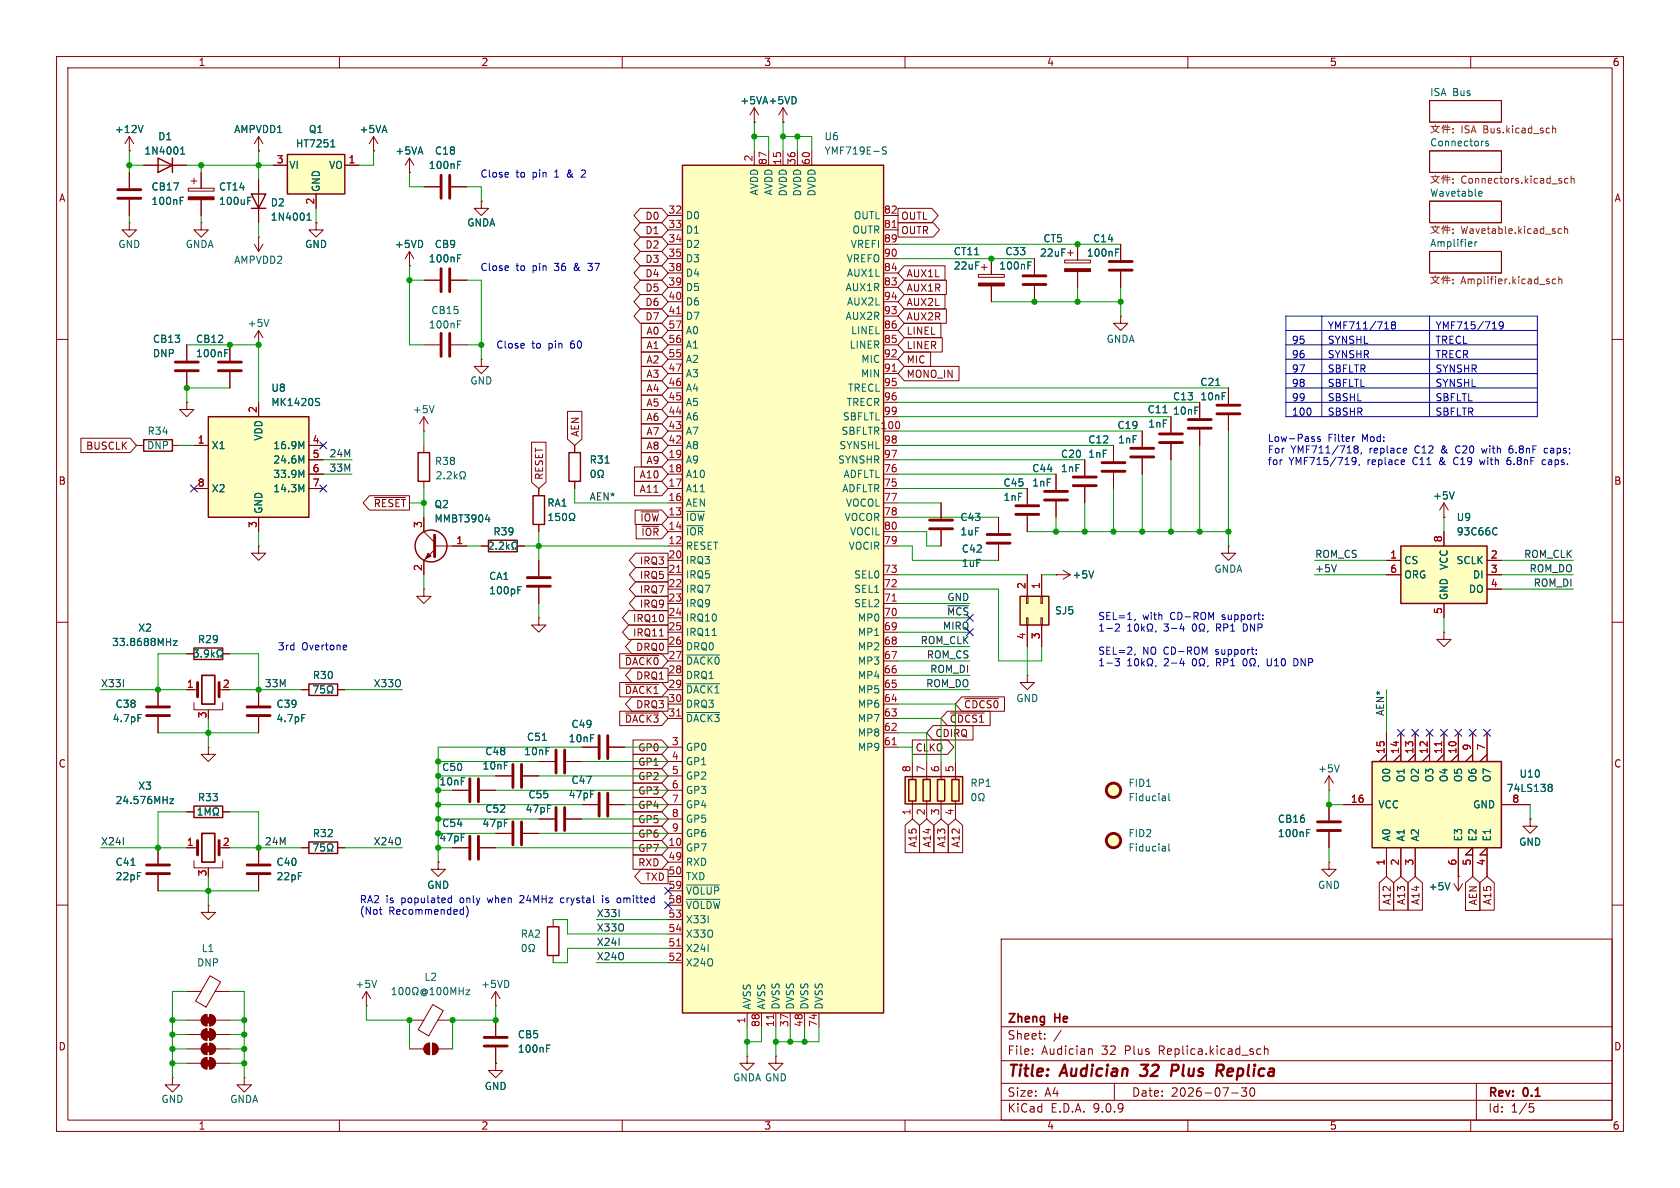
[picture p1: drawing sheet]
<svg xmlns="http://www.w3.org/2000/svg" width="297mm" height="210mm" viewBox="0 0 297 210" stroke-linecap="round" stroke-linejoin="round" font-family="sans-serif">
<defs><g id="words">
<g font-size="2.8" fill="#840000">
<text x="178" y="190.9">Title:</text>
<text x="187.7" y="190.9">Audician</text>
<text x="202.6" y="190.9">32</text>
<text x="208.7" y="190.9">Plus</text>
<text x="217.5" y="190.9">Replica</text>
</g>
<g font-size="2.1" fill="#840000">
<text x="178" y="184">Sheet:</text>
<text x="178" y="181.2">Zheng</text>
<text x="186.5" y="181.2">He</text>
<text x="178" y="186.7">File:</text>
<text x="184.1" y="186.7">Audician</text>
<text x="194.8" y="186.7">32</text>
<text x="199" y="186.7">Plus</text>
<text x="205.1" y="186.7">Replica.kicad_sch</text>
<text x="178" y="196.9">KiCad</text>
<text x="178" y="194.1">Size:</text>
<text x="184.7" y="194.1">A4</text>
<text x="185.7" y="196.9">E.D.A.</text>
<text x="193.3" y="196.9">9.0.9</text>
<text x="200" y="194.1">Date:</text>
<text x="207" y="194.1">2026-07-30</text>
<text x="263" y="194.3">Rev:</text>
<text x="263" y="196.9">Id:</text>
<text x="267.1" y="196.9">1/5</text>
<text x="269.4" y="194.3">0.1</text>
</g>
<g font-size="1.8" fill="#840000">
<text x="35" y="11.9">1</text>
<text x="85" y="11.9">2</text>
<text x="135" y="11.9">3</text>
<text x="185" y="11.9">4</text>
<text x="235" y="11.9">5</text>
<text x="285" y="11.9">6</text>
<text x="10.3" y="35.9">A</text>
<text x="285.3" y="35.9">A</text>
<text x="114" y="39.1">D0</text>
<text x="114" y="41.6">D1</text>
<text x="159.2" y="41.6">OUTR</text>
<text x="159.2" y="39.1">OUTL</text>
<text x="114" y="44.1">D2</text>
<text x="114" y="46.7">D3</text>
<text x="114" y="51.8">D5</text>
<text x="114" y="49.2">D4</text>
<text x="160.2" y="49.2">AUX1L</text>
<text x="160.2" y="51.8">AUX1R</text>
<text x="114" y="54.3">D6</text>
<text x="114" y="56.8">D7</text>
<text x="114.2" y="59.4">A0</text>
<text x="160.2" y="54.3">AUX2L</text>
<text x="160.2" y="59.4">LINEL</text>
<text x="160.2" y="56.8">AUX2R</text>
<text x="114.2" y="64.5">A2</text>
<text x="114.2" y="61.9">A1</text>
<text x="160.2" y="64.5">MIC</text>
<text x="160.2" y="61.9">LINER</text>
<text x="114.2" y="67">A3</text>
<text x="114.2" y="69.5">A4</text>
<text x="160.2" y="67">MONO_IN</text>
<text x="102.6" y="77.3" transform="rotate(-90 102.6 77.3)">AEN</text>
<text x="114.2" y="74.6">A6</text>
<text x="114.2" y="72.1">A5</text>
<text x="114.2" y="77.2">A7</text>
<text x="15.1" y="79.7">BUSCLK</text>
<text x="114.2" y="79.7">A8</text>
<text x="114.2" y="82.2">A9</text>
<text x="10.3" y="85.9">B</text>
<text x="66" y="89.9">~{RESET}</text>
<text x="96.2" y="84.9" transform="rotate(-90 96.2 84.9)">RESET</text>
<text x="113" y="87.3">A11</text>
<text x="113" y="84.8">A10</text>
<text x="285.3" y="85.9">B</text>
<text x="113.1" y="92.4">~{IOW}</text>
<text x="113.3" y="94.9">~{IOR}</text>
<text x="113" y="100">IRQ3</text>
<text x="113" y="107.6">IRQ9</text>
<text x="113" y="105.1">IRQ7</text>
<text x="113" y="102.6">IRQ5</text>
<text x="111.8" y="110.2">IRQ10</text>
<text x="111.8" y="112.7">IRQ11</text>
<text x="110.4" y="117.8">~{DACK0}</text>
<text x="112.4" y="115.3">DRQ0</text>
<text x="110.4" y="122.9">~{DACK1}</text>
<text x="112.4" y="125.4">DRQ3</text>
<text x="112.4" y="120.3">DRQ1</text>
<text x="170.3" y="125.4">~{CDCS0}</text>
<text x="110.4" y="128">~{DACK3}</text>
<text x="165.3" y="130.5">CDIRQ</text>
<text x="167.8" y="128">~{CDCS1}</text>
<text x="10.3" y="135.9">C</text>
<text x="112.7" y="133">GP0</text>
<text x="112.7" y="135.6">GP1</text>
<text x="161.8" y="133">CLKO</text>
<text x="285.3" y="135.9">C</text>
<text x="112.7" y="138.1">GP2</text>
<text x="112.7" y="143.2">GP4</text>
<text x="112.7" y="140.7">GP3</text>
<text x="112.7" y="145.7">GP5</text>
<text x="112.7" y="148.3">GP6</text>
<text x="162.2" y="149.9" transform="rotate(-90 162.2 149.9)">A15</text>
<text x="164.8" y="149.9" transform="rotate(-90 164.8 149.9)">A14</text>
<text x="167.3" y="149.9" transform="rotate(-90 167.3 149.9)">A13</text>
<text x="169.9" y="149.9" transform="rotate(-90 169.9 149.9)">A12</text>
<text x="112.7" y="153.4">RXD</text>
<text x="112.7" y="150.8">GP7</text>
<text x="114" y="155.9">TXD</text>
<text x="246.1" y="160.1" transform="rotate(-90 246.1 160.1)">A12</text>
<text x="248.6" y="160.1" transform="rotate(-90 248.6 160.1)">A13</text>
<text x="251.1" y="160.1" transform="rotate(-90 251.1 160.1)">A14</text>
<text x="261.3" y="160.1" transform="rotate(-90 261.3 160.1)">AEN</text>
<text x="263.8" y="160.1" transform="rotate(-90 263.8 160.1)">A15</text>
<text x="10.3" y="185.9">D</text>
<text x="285.3" y="185.9">D</text>
<text x="35" y="199.9">1</text>
<text x="85" y="199.9">2</text>
<text x="135" y="199.9">3</text>
<text x="185" y="199.9">4</text>
<text x="235" y="199.9">5</text>
<text x="285" y="199.9">6</text>
</g>
<g font-size="1.8" fill="#006464">
<text x="252.7" y="17.1">ISA Bus</text>
<text x="20.2" y="23.7">+12V</text>
<text x="41.3" y="23.7">AMPVDD1</text>
<text x="54.5" y="23.7">Q1</text>
<text x="63.5" y="23.7">+5VA</text>
<text x="130.8" y="18.6">+5VA +5VD</text>
<text x="25.4" y="27.5">1N4001</text>
<text x="27.9" y="25">D1</text>
<text x="52.2" y="26.3">HT7251</text>
<text x="69.8" y="27.5">+5VA</text>
<text x="76.8" y="27.5">C18</text>
<text x="145.7" y="25">U6</text>
<text x="145.7" y="27.5">YMF719E-S</text>
<text x="252.7" y="26">Connectors</text>
<text x="26.7" y="33.9">CB17</text>
<text x="38.6" y="33.9">CT14</text>
<text x="51.1" y="30.1">VI</text>
<text x="56.7" y="34" transform="rotate(-90 56.7 34)">GND</text>
<text x="58.1" y="30.1">VO</text>
<text x="75.7" y="30.1">100nF</text>
<text x="134.2" y="34.6" transform="rotate(-90 134.2 34.6)">AVDD</text>
<text x="136.8" y="34.6" transform="rotate(-90 136.8 34.6)">AVDD</text>
<text x="139.3" y="34.8" transform="rotate(-90 139.3 34.8)">DVDD</text>
<text x="141.8" y="34.8" transform="rotate(-90 141.8 34.8)">DVDD</text>
<text x="144.4" y="34.8" transform="rotate(-90 144.4 34.8)">DVDD</text>
<text x="252.7" y="34.8">Wavetable</text>
<text x="26.7" y="36.4">100nF</text>
<text x="38.6" y="36.4">100uF</text>
<text x="47.8" y="36.7">D2</text>
<text x="47.8" y="39.2">1N4001</text>
<text x="82.5" y="40.2">GNDA</text>
<text x="121.2" y="39">D0</text>
<text x="121.2" y="41.5">D1</text>
<text x="150.6" y="41.5">OUTR</text>
<text x="150.8" y="39">OUTL</text>
<text x="20.8" y="44">GND</text>
<text x="32.7" y="44">GNDA</text>
<text x="41.3" y="46.8">AMPVDD2</text>
<text x="53.8" y="44">GND</text>
<text x="69.7" y="44">+5VD</text>
<text x="75.7" y="46.6">100nF</text>
<text x="76.8" y="44">CB9</text>
<text x="121.2" y="44">D2</text>
<text x="121.2" y="46.6">D3</text>
<text x="149.6" y="46.6">VREFO</text>
<text x="150.3" y="44">VREFI</text>
<text x="168.5" y="45.3">CT11</text>
<text x="168.5" y="47.9">22uF</text>
<text x="176.5" y="47.9">100nF</text>
<text x="177.6" y="45.3">C33</text>
<text x="183.8" y="45.6">22uF</text>
<text x="184.4" y="43">CT5</text>
<text x="192" y="45.6">100nF</text>
<text x="193.1" y="43">C14</text>
<text x="252.7" y="43.7">Amplifier</text>
<text x="121.2" y="49.1">D4</text>
<text x="121.2" y="51.7">D5</text>
<text x="149.4" y="51.7">AUX1R</text>
<text x="149.6" y="49.1">AUX1L</text>
<text x="43.7" y="58">+5V</text>
<text x="75.7" y="58.3">100nF</text>
<text x="76.2" y="55.7">CB15</text>
<text x="121.2" y="54.2">D6</text>
<text x="121.2" y="56.7">D7</text>
<text x="121.2" y="59.3">A0</text>
<text x="149.4" y="56.7">AUX2R</text>
<text x="149.6" y="54.2">AUX2L</text>
<text x="150.4" y="59.3">LINEL</text>
<text x="26.9" y="63.3">DNP</text>
<text x="26.9" y="60.8">CB13</text>
<text x="34.6" y="63.3">100nF</text>
<text x="34.6" y="60.8">CB12</text>
<text x="121.2" y="61.8">A1</text>
<text x="121.2" y="64.4">A2</text>
<text x="150.1" y="61.8">LINER</text>
<text x="152.2" y="64.4">MIC</text>
<text x="195.5" y="60.8">GNDA</text>
<text x="47.9" y="72">MK1420S</text>
<text x="47.9" y="69.4">U8</text>
<text x="83.1" y="68.2">GND</text>
<text x="121.2" y="66.9">A3</text>
<text x="121.2" y="69.4">A4</text>
<text x="121.2" y="72">A5</text>
<text x="149.6" y="72">TRECR</text>
<text x="149.8" y="69.4">TRECL</text>
<text x="152.1" y="66.9">MIN</text>
<text x="207.3" y="71">C13</text>
<text x="212.1" y="68.4">C21</text>
<text x="212.1" y="71">10nF</text>
<text x="26" y="77.1">R34</text>
<text x="46.6" y="78" transform="rotate(-90 46.6 78)">VDD</text>
<text x="72.9" y="73.3">+5V</text>
<text x="121.2" y="74.5">A6</text>
<text x="121.2" y="77.1">A7</text>
<text x="148.7" y="77.1">SBFLTR</text>
<text x="148.9" y="74.5">SBFLTL</text>
<text x="197.4" y="76">C19</text>
<text x="202.8" y="73.3">C11</text>
<text x="202.9" y="75.8">1nF</text>
<text x="207.3" y="73.5">10nF</text>
<text x="25.9" y="79.6">DNP</text>
<text x="37.3" y="79.6">X1</text>
<text x="48.2" y="79.6">16.9M</text>
<text x="48.2" y="82.1">24.6M</text>
<text x="76.8" y="82.4">R38</text>
<text x="104.1" y="82.1">R31</text>
<text x="121.2" y="79.6">A8</text>
<text x="121.2" y="82.1">A9</text>
<text x="148.1" y="82.1">SYNSHR</text>
<text x="148.3" y="79.6">SYNSHL</text>
<text x="182.4" y="83.7">C44</text>
<text x="187.5" y="83.7">1nF</text>
<text x="187.5" y="81.1">C20</text>
<text x="192.3" y="81.1">1nF</text>
<text x="192.3" y="78.6">C12</text>
<text x="197.6" y="78.6">1nF</text>
<text x="37.3" y="87.2">X2</text>
<text x="48.2" y="84.7">33.9M</text>
<text x="48.2" y="87.2">14.3M</text>
<text x="96.7" y="89.8">RA1</text>
<text x="121.2" y="84.7">A10</text>
<text x="121.2" y="87.2">A11</text>
<text x="121.2" y="89.8">AEN</text>
<text x="148.8" y="87.2">ADFLTR</text>
<text x="149" y="84.7">ADFLTL</text>
<text x="149.5" y="89.8">VOCOL</text>
<text x="177.3" y="88.7">1nF</text>
<text x="177.3" y="86.2">C45</text>
<text x="182.4" y="86.2">1nF</text>
<text x="253.2" y="88.5">+5V</text>
<text x="46.6" y="90.9" transform="rotate(-90 46.6 90.9)">GND</text>
<text x="76.7" y="90">Q2</text>
<text x="76.7" y="92.6">MMBT3904</text>
<text x="87.1" y="94.8">R39</text>
<text x="121.2" y="92.3">~{IOW}</text>
<text x="121.2" y="94.8">~{IOR}</text>
<text x="149.2" y="92.3">VOCOR</text>
<text x="150.2" y="94.8">VOCIL</text>
<text x="169.7" y="94.8">1uF</text>
<text x="169.7" y="92.3">C43</text>
<text x="257.4" y="92.3">U9</text>
<text x="257.4" y="94.8">93C66C</text>
<text x="121.2" y="97.4">RESET</text>
<text x="121.2" y="99.9">IRQ3</text>
<text x="149.9" y="97.4">VOCIR</text>
<text x="169.9" y="100.4">1uF</text>
<text x="169.9" y="97.9">C42</text>
<text x="214.6" y="101.4">GNDA</text>
<text x="248.2" y="99.9">CS</text>
<text x="256.1" y="100.9" transform="rotate(-90 256.1 100.9)">VCC</text>
<text x="257.4" y="99.9">SCLK</text>
<text x="86.4" y="102.7">CA1</text>
<text x="86.4" y="105.3">100pF</text>
<text x="121.2" y="102.5">IRQ5</text>
<text x="121.2" y="105">IRQ7</text>
<text x="121.2" y="107.5">IRQ9</text>
<text x="150.9" y="102.5">SEL0</text>
<text x="150.9" y="105">SEL1</text>
<text x="150.9" y="107.5">SEL2</text>
<text x="189.5" y="102.5">+5V</text>
<text x="248.2" y="102.5">ORG</text>
<text x="256.1" y="106.2" transform="rotate(-90 256.1 106.2)">GND</text>
<text x="259.6" y="105">DO</text>
<text x="260.3" y="102.5">DI</text>
<text x="24.3" y="111.9">X2</text>
<text x="34.9" y="113.9">R29</text>
<text x="121.2" y="110.1">IRQ10</text>
<text x="121.2" y="112.6">IRQ11</text>
<text x="151.6" y="110.1">MP0</text>
<text x="151.6" y="112.6">MP1</text>
<text x="186.4" y="108.8">SJ5</text>
<text x="19.7" y="114.4">33.8688MHz</text>
<text x="121.2" y="115.2">DRQ0</text>
<text x="121.2" y="117.7">~{DACK0}</text>
<text x="151.6" y="115.2">MP2</text>
<text x="151.6" y="117.7">MP3</text>
<text x="20.3" y="125.3">C38</text>
<text x="48.8" y="125.3">C39</text>
<text x="55.2" y="120.2">R30</text>
<text x="121.2" y="120.2">DRQ1</text>
<text x="121.2" y="122.8">~{DACK1}</text>
<text x="121.2" y="125.3">DRQ3</text>
<text x="151.6" y="120.2">MP4</text>
<text x="151.6" y="122.8">MP5</text>
<text x="151.6" y="125.3">MP6</text>
<text x="179.6" y="124.3">GND</text>
<text x="19.8" y="127.9">4.7pF</text>
<text x="48.8" y="127.9">4.7pF</text>
<text x="93" y="131.2">C51</text>
<text x="100.4" y="131.4">10nF</text>
<text x="100.9" y="128.9">C49</text>
<text x="121.2" y="127.9">~{DACK3}</text>
<text x="151.6" y="127.9">MP7</text>
<text x="151.6" y="130.4">MP8</text>
<text x="78.1" y="136.5">C50</text>
<text x="85.2" y="136.2">10nF</text>
<text x="85.7" y="133.7">C48</text>
<text x="92.6" y="133.7">10nF</text>
<text x="121.2" y="132.9">GP0</text>
<text x="121.2" y="135.5">GP1</text>
<text x="151.6" y="132.9">MP9</text>
<text x="232.9" y="136.8">+5V</text>
<text x="268.5" y="137.7">U10</text>
<text x="20.3" y="142.3">24.576MHz</text>
<text x="24.3" y="139.8">X3</text>
<text x="34.9" y="141.8">R33</text>
<text x="77.6" y="139">10nF</text>
<text x="85.7" y="143.9">C52</text>
<text x="92.8" y="143.9">47pF</text>
<text x="93.3" y="141.3">C55</text>
<text x="100.4" y="141.3">47pF</text>
<text x="100.9" y="138.8">C47</text>
<text x="121.2" y="138">GP2</text>
<text x="121.2" y="140.6">GP3</text>
<text x="121.2" y="143.1">GP4</text>
<text x="171.5" y="139.3">RP1</text>
<text x="199.4" y="139.3">FID1</text>
<text x="199.4" y="141.8">Fiducial</text>
<text x="243.6" y="143.1">VCC</text>
<text x="246" y="138.4" transform="rotate(-90 246 138.4)">O0</text>
<text x="248.5" y="138.4" transform="rotate(-90 248.5 138.4)">O1</text>
<text x="251.1" y="138.4" transform="rotate(-90 251.1 138.4)">O2</text>
<text x="253.6" y="138.4" transform="rotate(-90 253.6 138.4)">O3</text>
<text x="256.1" y="138.4" transform="rotate(-90 256.1 138.4)">O4</text>
<text x="258.7" y="138.4" transform="rotate(-90 258.7 138.4)">O5</text>
<text x="260.3" y="143.1">GND</text>
<text x="261.2" y="138.4" transform="rotate(-90 261.2 138.4)">O6</text>
<text x="263.8" y="138.4" transform="rotate(-90 263.8 138.4)">O7</text>
<text x="266.3" y="140.2">74LS138</text>
<text x="55.2" y="148.2">R32</text>
<text x="77.6" y="148.9">47pF</text>
<text x="78.1" y="146.4">C54</text>
<text x="85.2" y="146.4">47pF</text>
<text x="121.2" y="145.6">GP5</text>
<text x="121.2" y="148.2">GP6</text>
<text x="199.4" y="148.2">FID2</text>
<text x="225.8" y="148.2">100nF</text>
<text x="225.8" y="145.6">CB16</text>
<text x="246" y="148.8" transform="rotate(-90 246 148.8)">A0</text>
<text x="248.5" y="148.8" transform="rotate(-90 248.5 148.8)">A1</text>
<text x="251.1" y="148.8" transform="rotate(-90 251.1 148.8)">A2</text>
<text x="258.7" y="148.8" transform="rotate(-90 258.7 148.8)">E3</text>
<text x="261.2" y="148.8" transform="rotate(-90 261.2 148.8)">E2</text>
<text x="263.8" y="148.8" transform="rotate(-90 263.8 148.8)">E1</text>
<text x="268.5" y="149.7">GND</text>
<text x="20.3" y="153.3">C41</text>
<text x="20.3" y="155.8">22pF</text>
<text x="48.8" y="153.3">C40</text>
<text x="48.8" y="155.8">22pF</text>
<text x="121.2" y="150.7">GP7</text>
<text x="121.2" y="153.3">RXD</text>
<text x="121.2" y="155.8">TXD</text>
<text x="199.4" y="150.7">Fiducial</text>
<text x="75.4" y="157.3">GND</text>
<text x="121.2" y="158.3">~{VOLUP}</text>
<text x="121.2" y="160.9">~{VOLDW}</text>
<text x="232.9" y="157.3">GND</text>
<text x="252.5" y="157.6">+5V</text>
<text x="92" y="166">RA2</text>
<text x="121.2" y="163.4">X33I</text>
<text x="121.2" y="166">X33O</text>
<text x="34.7" y="171">DNP</text>
<text x="35.6" y="168.5">L1</text>
<text x="74.9" y="173.6">L2</text>
<text x="121.2" y="168.5">X24I</text>
<text x="121.2" y="171">X24O</text>
<text x="62.7" y="174.9">+5V</text>
<text x="85" y="174.9">+5VD</text>
<text x="132.9" y="178.6" transform="rotate(-90 132.9 178.6)">AVSS</text>
<text x="135.5" y="178.6" transform="rotate(-90 135.5 178.6)">AVSS</text>
<text x="138" y="178.6" transform="rotate(-90 138 178.6)">DVSS</text>
<text x="140.6" y="178.6" transform="rotate(-90 140.6 178.6)">DVSS</text>
<text x="143.1" y="178.6" transform="rotate(-90 143.1 178.6)">DVSS</text>
<text x="145.6" y="178.6" transform="rotate(-90 145.6 178.6)">DVSS</text>
<text x="91.4" y="183.7">CB5</text>
<text x="91.4" y="186.3">100nF</text>
<text x="129.5" y="191.4">GNDA GND</text>
<text x="28.4" y="195.2">GND</text>
<text x="40.6" y="195.2">GNDA</text>
<text x="85.6" y="192.9">GND</text>
</g>
<g font-size="1.8" fill="#725600">
<text x="258.3" y="23.9">ISA Bus.kicad_sch</text>
<text x="258.3" y="32.8">Connectors.kicad_sch</text>
<text x="258.3" y="41.7">Wavetable.kicad_sch</text>
<text x="258.3" y="50.6">Amplifier.kicad_sch</text>
</g>
<g font-size="1.8" fill="#a90000">
<text x="48.8" y="29">3</text>
<text x="61.5" y="29">1</text>
<text x="133.1" y="28.6" transform="rotate(-90 133.1 28.6)">2</text>
<text x="135.6" y="29.3" transform="rotate(-90 135.6 29.3)">87</text>
<text x="138.2" y="29.3" transform="rotate(-90 138.2 29.3)">15</text>
<text x="140.7" y="29.3" transform="rotate(-90 140.7 29.3)">36</text>
<text x="143.3" y="29.3" transform="rotate(-90 143.3 29.3)">60</text>
<text x="55.6" y="36.3" transform="rotate(-90 55.6 36.3)">2</text>
<text x="118.1" y="37.8">32</text>
<text x="118.1" y="40.4">33</text>
<text x="156.2" y="37.8">82</text>
<text x="156.2" y="40.4">81</text>
<text x="118.1" y="42.9">34</text>
<text x="118.1" y="45.5">35</text>
<text x="156.2" y="42.9">89</text>
<text x="156.2" y="45.5">90</text>
<text x="118.1" y="48">38</text>
<text x="118.1" y="50.5">39</text>
<text x="118.1" y="53.1">40</text>
<text x="156.2" y="48">84</text>
<text x="156.2" y="50.5">83</text>
<text x="156.2" y="53.1">94</text>
<text x="118.1" y="55.6">41</text>
<text x="118.1" y="58.2">57</text>
<text x="156.2" y="55.6">93</text>
<text x="156.2" y="58.2">86</text>
<text x="118.1" y="60.7">56</text>
<text x="118.1" y="63.2">55</text>
<text x="118.1" y="65.8">47</text>
<text x="156.2" y="60.7">85</text>
<text x="156.2" y="63.2">92</text>
<text x="156.2" y="65.8">91</text>
<text x="118.1" y="68.3">46</text>
<text x="118.1" y="70.9">45</text>
<text x="156.2" y="68.3">95</text>
<text x="156.2" y="70.9">96</text>
<text x="45.5" y="73.1" transform="rotate(-90 45.5 73.1)">2</text>
<text x="118.1" y="73.4">44</text>
<text x="118.1" y="75.9">43</text>
<text x="155.6" y="75.9">100</text>
<text x="156.2" y="73.4">99</text>
<text x="34.9" y="78.5">1</text>
<text x="55.2" y="78.5">4</text>
<text x="55.2" y="81">5</text>
<text x="55.2" y="83.6">6</text>
<text x="118.1" y="78.5">42</text>
<text x="118.1" y="81">19</text>
<text x="118.1" y="83.6">18</text>
<text x="156.2" y="78.5">98</text>
<text x="156.2" y="81">97</text>
<text x="156.2" y="83.6">76</text>
<text x="34.9" y="86.1">8</text>
<text x="55.2" y="86.1">7</text>
<text x="118.1" y="86.1">17</text>
<text x="118.1" y="88.6">16</text>
<text x="156.2" y="86.1">75</text>
<text x="156.2" y="88.6">77</text>
<text x="45.5" y="93.4" transform="rotate(-90 45.5 93.4)">3</text>
<text x="74.7" y="93.4" transform="rotate(-90 74.7 93.4)">3</text>
<text x="118.1" y="91.2">13</text>
<text x="118.1" y="93.7">14</text>
<text x="156.2" y="91.2">78</text>
<text x="156.2" y="93.7">80</text>
<text x="255" y="96" transform="rotate(-90 255 96)">8</text>
<text x="74.7" y="101" transform="rotate(-90 74.7 101)">2</text>
<text x="80.6" y="96.3">1</text>
<text x="118.1" y="96.3">12</text>
<text x="118.1" y="98.8">20</text>
<text x="118.1" y="101.3">21</text>
<text x="156.2" y="96.3">79</text>
<text x="156.2" y="101.3">73</text>
<text x="245.7" y="98.8">1</text>
<text x="245.7" y="101.3">6</text>
<text x="263.5" y="98.8">2</text>
<text x="263.5" y="101.3">3</text>
<text x="118.1" y="103.9">22</text>
<text x="118.1" y="106.4">23</text>
<text x="156.2" y="103.9">72</text>
<text x="156.2" y="106.4">71</text>
<text x="181.4" y="104.2" transform="rotate(-90 181.4 104.2)">2</text>
<text x="183.9" y="104.2" transform="rotate(-90 183.9 104.2)">1</text>
<text x="263.5" y="103.9">4</text>
<text x="118.1" y="109">24</text>
<text x="118.1" y="111.5">25</text>
<text x="156.2" y="109">70</text>
<text x="156.2" y="111.5">69</text>
<text x="181.4" y="113.1" transform="rotate(-90 181.4 113.1)">4</text>
<text x="183.9" y="113.1" transform="rotate(-90 183.9 113.1)">3</text>
<text x="255" y="108.7" transform="rotate(-90 255 108.7)">5</text>
<text x="118.1" y="114">26</text>
<text x="118.1" y="116.6">27</text>
<text x="118.1" y="119.1">28</text>
<text x="156.2" y="114">68</text>
<text x="156.2" y="116.6">67</text>
<text x="156.2" y="119.1">66</text>
<text x="32.9" y="121.7">1</text>
<text x="39.3" y="121.7">2</text>
<text x="118.1" y="121.7">29</text>
<text x="118.1" y="124.2">30</text>
<text x="156.2" y="121.7">65</text>
<text x="156.2" y="124.2">64</text>
<text x="36.6" y="127.1" transform="rotate(-90 36.6 127.1)">3</text>
<text x="118.1" y="126.7">31</text>
<text x="118.7" y="131.8">3</text>
<text x="156.2" y="126.7">63</text>
<text x="156.2" y="129.3">62</text>
<text x="156.2" y="131.8">61</text>
<text x="118.7" y="134.4">4</text>
<text x="118.7" y="136.9">5</text>
<text x="161" y="136.6" transform="rotate(-90 161 136.6)">8</text>
<text x="163.6" y="136.6" transform="rotate(-90 163.6 136.6)">7</text>
<text x="166.1" y="136.6" transform="rotate(-90 166.1 136.6)">6</text>
<text x="168.7" y="136.6" transform="rotate(-90 168.7 136.6)">5</text>
<text x="244.9" y="133.4" transform="rotate(-90 244.9 133.4)">15</text>
<text x="247.4" y="133.4" transform="rotate(-90 247.4 133.4)">14</text>
<text x="249.9" y="133.4" transform="rotate(-90 249.9 133.4)">13</text>
<text x="252.5" y="133.4" transform="rotate(-90 252.5 133.4)">12</text>
<text x="255" y="133.4" transform="rotate(-90 255 133.4)">11</text>
<text x="257.6" y="133.4" transform="rotate(-90 257.6 133.4)">10</text>
<text x="260.1" y="132.8" transform="rotate(-90 260.1 132.8)">9</text>
<text x="262.6" y="132.8" transform="rotate(-90 262.6 132.8)">7</text>
<text x="118.7" y="139.4">6</text>
<text x="118.7" y="142">7</text>
<text x="238.7" y="142">16</text>
<text x="267.3" y="142">8</text>
<text x="32.9" y="149.6">1</text>
<text x="39.3" y="149.6">2</text>
<text x="118.1" y="149.6">10</text>
<text x="118.7" y="144.5">8</text>
<text x="118.7" y="147.1">9</text>
<text x="161" y="144.2" transform="rotate(-90 161 144.2)">1</text>
<text x="163.6" y="144.2" transform="rotate(-90 163.6 144.2)">2</text>
<text x="166.1" y="144.2" transform="rotate(-90 166.1 144.2)">3</text>
<text x="168.7" y="144.2" transform="rotate(-90 168.7 144.2)">4</text>
<text x="36.6" y="155" transform="rotate(-90 36.6 155)">3</text>
<text x="118.1" y="152.1">49</text>
<text x="118.1" y="154.7">50</text>
<text x="244.9" y="153.1" transform="rotate(-90 244.9 153.1)">1</text>
<text x="247.4" y="153.1" transform="rotate(-90 247.4 153.1)">2</text>
<text x="249.9" y="153.1" transform="rotate(-90 249.9 153.1)">3</text>
<text x="257.6" y="153.1" transform="rotate(-90 257.6 153.1)">6</text>
<text x="260.1" y="153.1" transform="rotate(-90 260.1 153.1)">5</text>
<text x="262.6" y="153.1" transform="rotate(-90 262.6 153.1)">4</text>
<text x="118.1" y="157.2">59</text>
<text x="118.1" y="159.8">58</text>
<text x="118.1" y="162.3">53</text>
<text x="118.1" y="164.8">54</text>
<text x="118.1" y="167.4">51</text>
<text x="118.1" y="169.9">52</text>
<text x="131.8" y="181" transform="rotate(-90 131.8 181)">1</text>
<text x="134.4" y="181.7" transform="rotate(-90 134.4 181.7)">88</text>
<text x="136.9" y="181.7" transform="rotate(-90 136.9 181.7)">11</text>
<text x="139.4" y="181.7" transform="rotate(-90 139.4 181.7)">37</text>
<text x="142" y="181.7" transform="rotate(-90 142 181.7)">48</text>
<text x="144.5" y="181.7" transform="rotate(-90 144.5 181.7)">74</text>
</g>
<g font-size="1.8" fill="#0000c2">
<text x="84.8" y="31.6">Close</text>
<text x="91.2" y="31.6">to</text>
<text x="94.3" y="31.6">pin</text>
<text x="98.3" y="31.6">1</text>
<text x="100.7" y="31.6">&amp;</text>
<text x="103.5" y="31.6">2</text>
<text x="84.8" y="48.1">Close</text>
<text x="91.2" y="48.1">to</text>
<text x="94.3" y="48.1">pin</text>
<text x="98.3" y="48.1">36</text>
<text x="101.9" y="48.1">&amp;</text>
<text x="104.7" y="48.1">37</text>
<text x="234.6" y="58.6">YMF711/718</text>
<text x="253.7" y="58.6">YMF715/719</text>
<text x="87.6" y="61.8">Close</text>
<text x="94" y="61.8">to</text>
<text x="97" y="61.8">pin</text>
<text x="101.1" y="61.8">60</text>
<text x="228.3" y="61.1">95</text>
<text x="228.3" y="63.6">96</text>
<text x="234.6" y="61.1">SYNSHL</text>
<text x="234.6" y="63.6">SYNSHR</text>
<text x="253.7" y="61.1">TRECL</text>
<text x="253.7" y="63.6">TRECR</text>
<text x="228.3" y="66.2">97</text>
<text x="228.3" y="68.7">98</text>
<text x="228.3" y="71.3">99</text>
<text x="234.6" y="66.2">SBFLTR</text>
<text x="234.6" y="68.7">SBFLTL</text>
<text x="234.6" y="71.3">SBSHL</text>
<text x="253.7" y="66.2">SYNSHR</text>
<text x="253.7" y="68.7">SYNSHL</text>
<text x="253.7" y="71.3">SBFLTL</text>
<text x="228.3" y="73.8">100</text>
<text x="234.6" y="73.8">SBSHR</text>
<text x="253.7" y="73.8">SBFLTR</text>
<text x="224" y="78.3">Low-Pass</text>
<text x="224" y="80.4">For</text>
<text x="224" y="82.4">for</text>
<text x="227.9" y="82.4">YMF715/719,</text>
<text x="228.2" y="80.4">YMF711/718,</text>
<text x="234.8" y="78.3">Filter</text>
<text x="240.9" y="78.3">Mod:</text>
<text x="241.9" y="82.4">replace</text>
<text x="242.2" y="80.4">replace</text>
<text x="250" y="82.4">C11</text>
<text x="250.4" y="80.4">C12</text>
<text x="254.9" y="82.4">&amp;</text>
<text x="255.3" y="80.4">&amp;</text>
<text x="257.6" y="82.4">C19</text>
<text x="258" y="80.4">C20</text>
<text x="262.5" y="82.4">with</text>
<text x="262.9" y="80.4">with</text>
<text x="267.5" y="82.4">6.8nF</text>
<text x="267.8" y="80.4">6.8nF</text>
<text x="273.9" y="82.4">caps.</text>
<text x="274.3" y="80.4">caps;</text>
<text x="194.1" y="109.8">SEL=1,</text>
<text x="194.1" y="111.9">1-2</text>
<text x="202" y="109.8">with</text>
<text x="205.9" y="111.9">3-4</text>
<text x="207" y="109.8">CD-ROM</text>
<text x="215.5" y="111.9">RP1</text>
<text x="216.3" y="109.8">support:</text>
<text x="220.4" y="111.9">DNP</text>
<text x="49" y="115.2">3rd</text>
<text x="53.3" y="115.2">Overtone</text>
<text x="194.1" y="115.9">SEL=2,</text>
<text x="194.1" y="118">1-3</text>
<text x="202" y="115.9">NO CD-ROM</text>
<text x="205.9" y="118">2-4</text>
<text x="215.2" y="115.9">support:</text>
<text x="215.5" y="118">RP1</text>
<text x="224.8" y="118">U10</text>
<text x="229.8" y="118">DNP</text>
<text x="63.5" y="159.9">RA2</text>
<text x="63.5" y="161.9">(Not</text>
<text x="68.2" y="159.9">is</text>
<text x="68.7" y="161.9">Recommended)</text>
<text x="71" y="159.9">populated</text>
<text x="81.6" y="159.9">only</text>
<text x="86.7" y="159.9">when</text>
<text x="92.6" y="159.9">24MHz</text>
<text x="100" y="159.9">crystal</text>
<text x="107.6" y="159.9">is</text>
<text x="110.4" y="159.9">omitted</text>
</g>
<g font-size="1.8" fill="#0f0f0f">
<text x="58.2" y="80.9">24M</text>
<text x="58.2" y="83.5">33M</text>
<text x="104.1" y="88.6">AEN*</text>
<text x="232.4" y="98.7">ROM_CS</text>
<text x="232.4" y="101.3">+5V</text>
<text x="269.3" y="98.7">ROM_CLK</text>
<text x="270.3" y="101.3">ROM_DO</text>
<text x="167.4" y="106.3">GND</text>
<text x="271" y="103.8">ROM_DI</text>
<text x="162.7" y="114">ROM_CLK</text>
<text x="166.6" y="111.4">MIRQ</text>
<text x="163.7" y="116.5">ROM_CS</text>
<text x="164.4" y="119">ROM_DI</text>
<text x="17.8" y="121.6">X33I</text>
<text x="46.7" y="121.6">33M</text>
<text x="66" y="121.6">X33O</text>
<text x="163.6" y="121.6">ROM_DO</text>
<text x="244.8" y="126.7" transform="rotate(-90 244.8 126.7)">AEN*</text>
<text x="17.8" y="149.5">X24I</text>
<text x="46.7" y="149.5">24M</text>
<text x="66" y="149.5">X24O</text>
<text x="105.4" y="164.8">X33O</text>
<text x="105.4" y="167.3">X24I</text>
<text x="105.4" y="162.2">X33I</text>
<text x="105.4" y="169.8">X24O</text>
</g>
<text font-size="1.8" fill="#000084" x="167.3" y="108.9">~{MCS}</text>
</g></defs>
<g fill="none" stroke="#840000" stroke-width=".18">
<path d="M10 10h277v190h-277zM12 12h273v186h-273zM60 10v2M110 10v2M160 10v2M210 10v2M252.7 17.8h12.7v3.8h-12.7zM260 10v2M35.6 39.4v1.2h1.2l-1.2 1.3-1.3-1.3h1.3M35.6 39.4h.1M55.9 39.4v1.2h1.2l-1.2 1.3-1.3-1.3h1.3M55.9 39.4h.1"/>
<path d="M252.7 26.7h12.7v3.8h-12.7zM252.7 35.6h12.7v3.8h-12.7zM45 43.2l.7 1.3M45.7 41.9h.1M45.7 41.9v2.6M46.5 43.2l-.8 1.3M188.2 46h4.6v.5h-4.6zM188.7 44.7h1M189.2 44.2v1M190.5 43.2v2.8M190.5 48v2.8M252.7 44.5h12.7v3.8h-12.7z"/>
<path d="M10 60h2M285 60h2M10 110h2M285 110h2M80 139.7h2.8M84.8 139.7h2.8M33 149.9h1.9M34.3 152.1v1.3h5.1v-1.3M36.8 153.4v.3M80 149.9h2.8M84.8 149.9h2.8M87.6 147.3h2.8"/>
<path d="M92.5 147.3h2.7M95.2 144.8h2.8M100.1 144.8h2.8M102.9 142.2h2.8M107.7 142.2h2.8M10 160h2M36.8 160v1.3h1.3l-1.3 1.3-1.2-1.3h1.2M36.8 160h.1M177 166h108v32h-108zM285 160h2M60 198v2M110 198v2"/>
<path d="M132.1 186.7v1.3h1.2l-1.2 1.2-1.3-1.2h1.3M132.1 186.7h.1M137.2 186.7v1.3h1.2l-1.2 1.2-1.3-1.2h1.3M137.2 186.7h.1M160 198v2M177 194.5h108M177 191.5h108M177 187.5h108M177 181.5h108M182.5 186.3v.1M182.5 185.5v.1M184.7 183.6v.1"/>
<path d="M184.7 182.8v.1M187.6 182.1l-1.3 2M192.7 185.4h.2l.2 .2v.8M197 191.5v3M210 198v2M217.7 193.2h1.2M220.4 192.3l-.5 .6 .4 .1v.7l-.2 .1h-.4l-.2-.1M221.1 192.4a.81 .81 0 0 0 .4 1.4l.2-.1 .1-.5-.1-.8M222.5 185.4l.4 .1M222.9 186.3l-.4 .1M223.5 185.5l.2-.1 .4 .1 .1 .9M223.5 184.9v1.5"/>
<path d="M260 198v2M261 191.5v6.5M270.4 195.1h.7M270.5 195.7h.4l.3 .3-.2 .5-.5 .1"/>
</g>
<path d="M201.5 190l.3 .2M201.7 188.2h1.3M208 188.2h-.7l-.3 2M208.1 189.2l-1 .1M215.3 188.2l.9 .1a.58 .58 0 0 1-.3 1h-.8M215.6 189.3l.6 .9" fill="none" stroke="#840000" stroke-width=".4"/>
<g fill="none" stroke="#725600" stroke-width=".18">
<path d="M253 22.3h1.5M253 31.2h1.5M253.3 22.3l.1 .5 1 .7M253.3 31.2l.1 .5 1 .7M253.7 22v.3M253.7 30.9v.3M253.7 39.8v.3M254.2 22.3l-.5 .9-.7 .3M254.2 31.2l-.5 .9-.7 .3M255.1 22.3v1.2M255.1 31.2v1.2M255.2 22.1l-.4 .6"/>
<path d="M255.2 31l-.4 .6M255.2 39.9l-.4 .6M255.3 22.9h1.1M255.3 31.8h1.1M255.5 22.5h.8M255.5 31.4h.8M255.6 22.2l-.2 .5M255.6 31.1l-.2 .4M255.6 39.9l-.2 .5M255.9 22v1.5M255.9 30.9v1.5M255.9 39.8v1.5"/>
<path d="M256.9 23.4v.1M256.9 22.7v.1M256.9 31.6v.1M256.9 32.3v.1M274.5 22.2v1.3M274.5 22.8l.2-.1h.3v.8M277.2 31.6l-.4-.1-.2 .3 .1 .5h.5M277.7 31.7l.2-.2 .3 .1 .1 .8M277.7 31.1v1.3M253 40.1h1.5M253 49h1.5M253.3 40.1l.1 .5 1 .7"/>
<path d="M253.3 49l.1 .5 1 .7M253.7 48.7v.3M254.2 40.1l-.5 .9-.7 .3M254.2 49l-.5 .9-.7 .3M255.1 40.1v1.2M255.1 49v1.2M255.2 48.8l-.4 .6M255.3 40.7h1.1M255.3 49.6h1.1M255.5 40.2h.8M255.5 49.1h.8M255.6 48.8l-.2 .5"/>
<path d="M255.9 48.7v1.5M256.9 40.5v.1M256.9 41.2v.1M256.9 49.4v.1M256.9 50v.2M275 49.4l-.3-.1-.3 .3 .1 .5h.5M275.4 41l.3 .3 .4-.1M275.6 49.4l.2-.1 .3 .1v.8M275.6 48.9v1.3M276.1 40.5l-.4-.1-.3 .3M276.6 40v1.3M276.6 40.6l.2-.2 .3 .1v.8"/>
</g>
<path d="M261.6 33.8l.4 .1v.2l-.6 .2M262 34.6l-.4 .1M263.1 25l-.3-.1-.2 .2 .1 .2 .4 .1v.3h-.5M260.8 42.7v.9M261.1 42.7l-.3 .3M30 141.2h.7l-.7 .9h.7" fill="none" stroke="#006464" stroke-width=".18"/>
<path d="M188.2 47.5h4.6v.5h-4.6z" fill="#840000" stroke="#840000" stroke-width=".18"/>
<path d="M83.1 137.7v4M84.6 137.7v4M34.9 148.6v2.5M38.7 148.6v2.5M83.1 147.8v4.1M84.6 147.8v4.1M90.7 145.3v4.1M92.2 145.3v4.1M98.3 142.7v4.1M99.8 142.7v4.1M105.9 140.2v4.1M107.4 140.2v4.1" fill="none" stroke="#840000" stroke-width=".51"/>
<path d="M35.7 147.3h2.3v5.1h-2.3z" fill="none" stroke="#840000" stroke-width=".3"/>
<path d="M120.6 29.2h35.6v149.9h-35.6z" fill="#ffffc2"/>
<path d="M120.6 29.2h35.6v149.9h-35.6z" fill="none" stroke="#840000" stroke-width=".25"/>
<g fill="none" stroke="#840000" stroke-width=".18">
<path d="M118.1 38.1h2.5M133.3 26.7v2.5M135.9 26.7v2.5M138.4 26.7v2.5M141 26.7v2.5M143.5 26.7v2.5M156.2 38.1h2.5M118.1 40.6h2.5M118.1 43.2h2.5M118.1 45.7h2.5M118.1 48.3h2.5M118.1 50.8h2.5"/>
<path d="M118.1 53.3h2.5M118.1 55.9h2.5M118.1 58.4h2.5M156.2 40.6h2.5M156.2 43.2h2.5M156.2 45.7h2.5M156.2 48.3h2.5M156.2 50.8h2.5M156.2 53.3h2.5M156.2 55.9h2.5M156.2 58.4h2.5M118.1 61h2.5"/>
<path d="M118.1 63.5h2.5M118.1 66h2.5M118.1 68.6h2.5M118.1 71.1h2.5M118.1 73.7h2.5M118.1 76.2h2.5M118.1 78.7h2.5M156.2 61h2.5M156.2 63.5h2.5M156.2 66h2.5M156.2 68.6h2.5M156.2 71.1h2.5"/>
<path d="M156.2 73.7h2.5M156.2 78.7h2.5M118.1 81.3h2.5M118.1 83.8h2.5M118.1 86.4h2.5M118.1 88.9h2.5M118.1 91.4h2.5M118.1 94h2.5M118.1 96.5h2.5M118.1 99.1h2.5M156.2 81.3h2.5M156.2 83.8h2.5"/>
<path d="M156.2 86.4h2.5M156.2 88.9h2.5M156.2 91.4h2.5M156.2 94h2.5M156.2 96.5h2.5M118.1 101.6h2.5M118.1 104.1h2.5M118.1 106.7h2.5M118.1 109.2h2.5M118.1 111.8h2.5M118.1 114.3h2.5M118.1 116.8h2.5"/>
<path d="M118.1 119.4h2.5M156.2 101.6h2.5M156.2 104.1h2.5M156.2 106.7h2.5M156.2 109.2h2.5M156.2 111.8h2.5M156.2 114.3h2.5M156.2 116.8h2.5M156.2 119.4h2.5M118.1 121.9h2.5M118.1 124.5h2.5M118.1 127h2.5"/>
<path d="M118.1 132.1h2.5M118.1 134.6h2.5M118.1 137.2h2.5M118.1 139.7h2.5M156.2 121.9h2.5M156.2 124.5h2.5M156.2 127h2.5M156.2 132.1h2.5M156.2 129.5h2.5M118.1 142.2h2.5M118.1 144.8h2.5M118.1 147.3h2.5"/>
<path d="M118.1 149.9h2.5M118.1 152.4h2.5M118.1 154.9h2.5M118.1 157.5h2.5M118.1 160h2.5M118.1 162.6h2.5M118.1 165.1h2.5M118.1 167.6h2.5M118.1 170.2h2.5M132.1 179.1v2.5M134.6 179.1v2.5M137.2 179.1v2.5"/>
<path d="M139.7 179.1v2.5M142.2 179.1v2.5M144.8 179.1v2.5"/>
</g>
<path d="M119.6 55.5h.7M157.7 40.2h.7M157.7 65.6h.7M119.6 101.2h.7M157.7 106.3h.7M119.6 126.6h.7M157.7 131.7h.7M119.6 167.2h.7M136.7 179.4v.7" fill="none" stroke="#a90000" stroke-width=".18"/>
<path d="M156.7 26h-.5l-.2 .1v.4l.6 .2 .1 .3-.2 .2h-.5M121.4 90.4h3.1M121.4 92.9h2.9M121.4 115.8h5.8M125.9 112.3h.7M121.4 120.9h5.8M121.4 126h5.8M121.4 156.4h5.8M121.4 159h5.9" fill="none" stroke="#006464" stroke-width=".18"/>
<path d="M50.8 27.3h10.2v7h-10.2z" fill="#ffffc2"/>
<g fill="none" stroke="#840000" stroke-width=".25">
<path d="M27.9 27.9l2.6 1.3-2.6 1.3zM30.5 27.9v2.6M44.4 34.3h2.6l-1.3 2.5zM44.4 36.8h2.6M50.8 27.3h10.2v7h-10.2zM73.9 80h2v5.1h-2zM86.4 95.5h5v2h-5zM34.3 114.6h5.1v2h-5.1zM54.6 120.9h5.1v2h-5.1z"/>
<circle cx="76.2" cy="96.5" r="2.82"/>
</g>
<g fill="none" stroke="#840000" stroke-width=".18">
<path d="M133.3 19.1l-.7 1.2M133.3 19.1l.8 1.2M133.3 19.1v2.5M138.4 19.1l-.7 1.2M138.4 19.1l.8 1.2M138.4 19.1v2.5M22.9 26.7h.1M22.9 24.1l-.8 1.3M22.9 24.1l.7 1.3M22.9 24.1v2.6M25.4 29.2h7.6M45.7 26.7h.1"/>
<path d="M45.7 24.1l-.7 1.3M45.7 24.1l.8 1.3M45.7 24.1v2.6M45.7 31.8v7.6M48.3 29.2h2.5M55.9 34.3v2.5M61 29.2h2.5M133.3 21.6h.1M138.4 21.6h.1M45.7 58.4v2.6M45.7 58.4l-.7 1.3M45.7 58.4l.8 1.3"/>
<path d="M33 61v2.8M33 65.8v2.8M40.6 61v2.8M40.6 65.8v2.8M45.7 61h.1M74.9 76.2h.1M74.9 73.7v2.5M74.9 78.7v1.3M74.9 73.7l-.7 1.2M74.9 73.7l.8 1.2M85.1 63.5v1.3h-1.3l1.3 1.2 1.3-1.2h-1.3M85.1 63.5h.1"/>
<path d="M45.7 96.5v1.3h1.3l-1.3 1.3-1.3-1.3h1.3M45.7 96.5h.1M74.9 85.1v1.3M74.9 91.4v2.6l1.9 1.9M76.8 97.2l-1.9 1.9v2.5M76.8 96.5h5.7M85.1 96.5h1.3M91.4 96.5h1.3M95.2 99.1v2.8M33 115.6h1.3M39.4 115.6h1.2M74.9 104.1v1.3h1.3l-1.3 1.3-1.2-1.3h1.2"/>
<path d="M74.9 104.1h.1M95.2 103.9v2.8M181.6 119.4v1.3h1.3l-1.3 1.2-1.3-1.2h1.3M181.6 119.4h.1M27.9 121.9v2.8M27.9 126.7v2.8M33 121.9h1.9M34.3 124.2v1.3h5.1v-1.3M36.8 132.1v1.3h1.3l-1.3 1.2-1.2-1.2h1.2M36.8 132.1h.1M36.8 125.5v.2M45.7 121.9v2.8"/>
<path d="M45.7 126.7v2.8M53.3 121.9h1.3M59.7 121.9h1.3M33 175.3h2.6M37.1 172.5l1.9 1.1-2.6 4.4-1.8-1zM38 175.3h2.6M33 182.9h2.6M33 185.4h2.6M33 188h2.6M35.9 182.2l.7-.3v2a1.02 1.02 0 0 1-1-.6 1.02 1.02 0 0 1 .3-1.1zM35.9 184.7l.7-.3v2a1.02 1.02 0 0 1-1-.6 1.02 1.02 0 0 1 .3-1.1zM35.9 187.2l.7-.3v2.1a1.02 1.02 0 0 1-1-.7 1.02 1.02 0 0 1 .3-1.1z"/>
<path d="M37.1 181.9a1.02 1.02 0 0 1 1 1 1.02 1.02 0 0 1-1 1zM37.1 184.4a1.02 1.02 0 0 1 1 1 1.02 1.02 0 0 1-1 1zM37.1 186.9a1.02 1.02 0 0 1 1 1.1 1.02 1.02 0 0 1-1 1zM38.1 182.9h2.5M38.1 185.4h2.5M38.1 188h2.5"/>
</g>
<g fill="none" stroke="#006464" stroke-width=".18">
<path d="M25.3 22.2l-.4 1.2M31.9 27.2h.8M31.9 26.3l.4-.3v1.2M54.3 38.9h.7M54.3 38l.3-.3v1.2M58.5 26h.7M58.7 24.9l.1-.2v1.3M47.5 56.5l-.4 1.2M39.7 62.4h.5M39.7 61.8h.6M76.7 71.7l-.4 1.3M77.2 83.5l.5-.1 .3 .3-.8 1h.8"/>
<path d="M78.5 84.5v.2M79.1 83.5l.4-.1 .3 .3-.8 1h.8M80.3 83.4v1.3M80.5 84.2l.3 .5M80.8 83.8l-.5 .5M81.3 84.7h.3v-.3a.54 .54 0 0 1-.3-.7 .54 .54 0 0 1 .8-.3 .58 .58 0 0 1-.1 1v.3h.3M85.8 91.9h.8M86.4 91.4v.9M86.5 96l.4-.2 .3 .4-.8 .9h.8M87.7 97v.1M88.3 96l.5-.2 .2 .4-.8 .9h.8M89.5 95.8v1.3"/>
<path d="M89.7 96.6l.3 .5M90 96.3l-.5 .4M90.5 97.1h.3v-.2a.54 .54 0 0 1-.3-.8 .54 .54 0 0 1 .8-.2 .58 .58 0 0 1-.1 1v.2h.3M30.6 113.3h.7l-.7 .8h.7M34.3 114.9h.7l-.4 .5 .4 .1v.5l-.2 .1-.5-.1M35.6 116v.1M36.9 115.4l-.3 .3-.3-.1-.2-.2 .2-.5h.3l.2 .1a.84 .84 0 0 1-.3 1.1h-.2M37.4 114.9v1.2M37.5 115.7l.4 .4M37.9 115.3l-.5 .5M38.4 116.1h.3v-.2a.54 .54 0 0 1-.3-.7 .54 .54 0 0 1 .8-.3 .58 .58 0 0 1-.2 1v.2h.3M91.6 104.3h.4"/>
<path d="M91.6 103.7h.6M24.4 126.3h.6M53.4 126.3h.6M55.4 121.2h.8l-.5 1.3M57.3 121.2h-.6v.6l.1-.1 .5 .1 .1 .2-.1 .4-.2 .1-.4-.1M57.9 122.5h.3v-.2a.54 .54 0 0 1-.3-.8 .54 .54 0 0 1 .8-.2 .58 .58 0 0 1-.2 1v.2h.3"/>
</g>
<g fill="none" stroke="#840000" stroke-width=".51">
<path d="M31 64h4.1M31 65.5h4.1M38.6 64h4.1M38.6 65.5h4.1M76.8 94.6v3.8M93.2 102.1h4.1M93.2 103.6h4.1M25.9 125h4.1M25.9 126.5h4.1M34.9 120.7v2.5M38.7 120.7v2.5M43.7 125h4.1"/>
<path d="M43.7 126.5h4.1"/>
</g>
<g fill="#840000" stroke="#840000" stroke-width=".18">
<path d="M75.7 97.8l.5 .5-1 .5z"/>
<path d="M36.3 182.4h1v1h-1z"/>
<path d="M35.9 182.2l.7-.3v2a1.02 1.02 0 0 1-1-.6 1.02 1.02 0 0 1 .3-1.1z"/>
<path d="M37.1 181.9a1.02 1.02 0 0 1 1 1 1.02 1.02 0 0 1-1 1z"/>
<path d="M36.3 184.9h1v1h-1z"/>
<path d="M35.9 184.7l.7-.3v2a1.02 1.02 0 0 1-1-.6 1.02 1.02 0 0 1 .3-1.1z"/>
<path d="M37.1 184.4a1.02 1.02 0 0 1 1 1 1.02 1.02 0 0 1-1 1z"/>
<path d="M36.3 187.5h1v1h-1z"/>
<path d="M35.9 187.2l.7-.3v2.1a1.02 1.02 0 0 1-1-.7 1.02 1.02 0 0 1 .3-1.1z"/>
<path d="M37.1 186.9a1.02 1.02 0 0 1 1 1.1 1.02 1.02 0 0 1-1 1z"/>
</g>
<path d="M35.7 119.4h2.3v5.1h-2.3z" fill="none" stroke="#840000" stroke-width=".3"/>
<path d="M36.8 73.7h17.8v17.7h-17.8z" fill="#ffffc2"/>
<path d="M36.8 73.7h17.8v17.7h-17.8zM34.3 142.5h5.1v2h-5.1zM54.6 148.8h5.1v2.1h-5.1zM96.8 163.8h2v5.1h-2z" fill="none" stroke="#840000" stroke-width=".25"/>
<g fill="none" stroke="#840000" stroke-width=".18">
<path d="M33 71.1v1.3h1.3l-1.3 1.3-1.3-1.3h1.3M33 71.1h.1M34.3 78.7h2.5M45.7 71.1v2.6M54.6 78.7h2.5M34.3 86.4h2.5M45.7 91.4v2.6M54.6 86.4h2.5M54.6 81.3h2.5M54.6 83.8h2.5M255.3 91.4h.1M255.3 88.9l-.8 1.3"/>
<path d="M255.3 88.9l.7 1.3M255.3 88.9v2.5M33 143.5h1.3M39.4 143.5h1.2M45.7 149.9v2.8M45.7 154.7v2.8M53.3 149.9h1.3M59.7 149.9h1.3M35.9 179.6l.7-.3v2.1a1.02 1.02 0 0 1-1-.7 1.02 1.02 0 0 1 .3-1.1zM37.1 179.3a1.02 1.02 0 0 1 1 1 1.02 1.02 0 0 1-1 1.1zM97.8 162.6v1.2M97.8 168.9v1.3"/>
<path d="M30.5 190.5v1.3h1.2l-1.2 1.2-1.3-1.2h1.3M30.5 190.5h.1M33 180.3h2.6M38.1 180.3h2.5M43.2 190.5v1.3h1.2l-1.2 1.2-1.3-1.2h1.3M43.2 190.5h.1"/>
</g>
<g fill="none" stroke="#006464" stroke-width=".18">
<path d="M53.3 79l.4-1v1.3M56 71l.4 .2 .1 .3-.2 .2h-.3M56 70.4l.5 .1M53.3 81.5l.4-.9v1.3M53.3 84l.4-.9v1.3M53.3 86.6l.4-.9v1.2M257.1 86.9l-.4 1.3M35 144.1h.7M35 143.2l.4-.4v1.3M36.3 144.1v-1.3l.4 .9 .4-.9v1.3M37.7 144.1h.3v-.3a.54 .54 0 0 1-.3-.7 .54 .54 0 0 1 .8-.2 .58 .58 0 0 1-.2 .9v.3h.3M55.4 149.2h.8l-.5 1.2"/>
<path d="M57.3 149.2h-.6v.6l.1-.1h.5l.1 .2-.1 .4-.2 .1-.4-.1M57.9 150.4h.3v-.2a.54 .54 0 0 1-.3-.7 .54 .54 0 0 1 .8-.3 .58 .58 0 0 1-.2 1v.2h.3M92.4 167.1l.2-.2a.68 .68 0 0 1 .4 .7 .68 .68 0 0 1-.4 .6l-.2-.1-.1-.4zM93.5 168.2h.3v-.2a.54 .54 0 0 1-.3-.8 .54 .54 0 0 1 .8-.2 .58 .58 0 0 1-.1 1v.2h.3"/>
</g>
<g fill="#840000" stroke="#840000" stroke-width=".18">
<path d="M36.3 179.8h1v1h-1z"/>
<path d="M35.9 179.6l.7-.3v2.1a1.02 1.02 0 0 1-1-.7 1.02 1.02 0 0 1 .3-1.1z"/>
<path d="M37.1 179.3a1.02 1.02 0 0 1 1 1 1.02 1.02 0 0 1-1 1.1z"/>
</g>
<path d="M43.7 152.9h4.1M43.7 154.4h4.1" fill="none" stroke="#840000" stroke-width=".51"/>
<path d="M247.6 96.5h15.3v10.2h-15.3z" fill="#ffffc2"/>
<path d="M25.4 77.7h5.1v2.1h-5.1zM247.6 96.5h15.3v10.2h-15.3z" fill="none" stroke="#840000" stroke-width=".25"/>
<g fill="none" stroke="#840000" stroke-width=".18">
<path d="M24.1 78.7h1.3M30.5 78.7h1.2M217.2 68.6v2.8M217.2 73.4v2.8M217.2 96.5v1.3h1.2l-1.2 1.3-1.3-1.3h1.3M217.2 96.5h.1M245.1 99.1h2.5M255.3 94v2.5M262.9 99.1h2.5M245.1 101.6h2.5M255.3 106.7v2.5M262.9 101.6h2.5"/>
<path d="M262.9 104.1h2.5M95.2 134.6h2.8M100.1 134.6h2.8M102.9 132.1h2.8M107.7 132.1h2.8"/>
</g>
<path d="M214.9 68.1h.7M264.4 93.3l.3 .1M264.7 94.4l-.3 .2M95.9 130.9h.7" fill="none" stroke="#006464" stroke-width=".18"/>
<path d="M215.1 73.2h4.1M215.1 71.6h4.1M98.3 132.6v4.1M99.8 132.6v4.1M105.9 130v4.1M107.4 130v4.1" fill="none" stroke="#840000" stroke-width=".51"/>
<path d="M160 137.3h10.2v4.8h-10.2z" fill="#ffffc2"/>
<path d="M94.2 87.6h2.1v5.1h-2.1zM160 137.3h10.2v4.8h-10.2zM160.7 137.8h1.2v3.8h-1.2zM163.2 137.8h1.3v3.8h-1.3zM165.7 137.8h1.3v3.8h-1.3zM168.3 137.8h1.2v3.8h-1.2z" fill="none" stroke="#840000" stroke-width=".25"/>
<g fill="none" stroke="#840000" stroke-width=".18">
<path d="M85.1 35.6v1.2h1.3l-1.3 1.3-1.3-1.3h1.3M85.1 35.6h.1M72.4 47h.1M72.4 44.5l-.8 1.2M72.4 44.5l.8 1.2M72.4 44.5v2.5M74.9 49.5h2.8M79.8 49.5h2.7M74.9 61h2.8M79.8 61h2.7M95.2 86.4v1.2M95.2 92.7v1.3"/>
<path d="M95.2 109.2v1.3h1.3l-1.3 1.3-1.2-1.3h1.2M95.2 109.2h.1M186.7 101.6h.1M186.7 101.6h2.5M188 100.8l1.2 .8M189.2 101.6l-1.2 .8M255.3 111.8v1.2h1.2l-1.2 1.3-1.3-1.3h1.3M255.3 111.8h.1M87.6 137.2h2.8M92.5 137.2h2.7M161.3 134.6v3.2M163.8 134.6v3.2"/>
<path d="M166.4 134.6v3.2M168.9 134.6v3.2M234.9 139.7h.1M234.9 137.2l-.7 1.2M234.9 137.2l.8 1.2M234.9 137.2v2.5M77.5 152.4v1.3h1.2l-1.2 1.2-1.3-1.2h1.3M77.5 152.4h.1M161.3 141.6v3.2M163.8 141.6v3.2M166.4 141.6v3.2M168.9 141.6v3.2"/>
<path d="M234.9 152.4v1.3h1.3l-1.3 1.2-1.2-1.2h1.2M234.9 152.4h.1M234.9 142.2v2.8M234.9 147.1v2.8M257 156.2l.8 1.3M257.8 154.9h.1M257.8 154.9v2.6M258.6 156.2l-.8 1.3M270.5 144.8v1.3h1.3l-1.3 1.2-1.3-1.2h1.3M270.5 144.8h.1M64.8 177.8h.1M64.8 175.3l-.8 1.2"/>
<path d="M64.8 175.3l.7 1.2M64.8 175.3v2.5M76.5 177.6l1.9 1.1-2.6 4.4-1.9-1.1zM87.6 177.8h.1M87.6 175.3v2.5M87.6 175.3l-.7 1.2M87.6 175.3l.8 1.2M72.4 180.3h2.5M72.4 185.4h2.5M75.2 184.7l.7-.3v2a1.02 1.02 0 0 1-.9-.6 1.02 1.02 0 0 1 .2-1.1zM76.5 184.4a1.02 1.02 0 0 1 1 1 1.02 1.02 0 0 1-1 1zM77.4 180.3h2.6"/>
<path d="M77.5 185.4h2.5M87.6 188v1.2h1.3l-1.3 1.3-1.2-1.3h1.2M87.6 188h.1M87.6 180.3v2.8M87.6 185.2v2.8"/>
</g>
<g fill="none" stroke="#006464" stroke-width=".18">
<path d="M80.9 57.3h.4M80.9 56.7h.6M80.9 45.6h.4M80.9 45h.6M97 92h.7M97 91.1l.4-.4v1.3M98.9 90.7h-.6l-.1 .7 .2-.2 .4 .1 .2 .2-.1 .4-.2 .1-.5-.1M99.6 90.9l.1-.2a.68 .68 0 0 1 .5 .7 .68 .68 0 0 1-.5 .6l-.1-.1-.2-.4zM100.6 92h.3v-.2a.54 .54 0 0 1-.2-.8 .54 .54 0 0 1 .7-.2 .58 .58 0 0 1-.1 1v.2h.3M193.3 100.9l-.4 1.3M236.8 135.2l-.5 1.3M172 140.3h.1a.68 .68 0 0 1 .4 .6 .68 .68 0 0 1-.4 .6 .84 .84 0 0 1-.1-1.2z"/>
<path d="M173 141.5h.3v-.2a.54 .54 0 0 1-.3-.7 .54 .54 0 0 1 .8-.3 .58 .58 0 0 1-.1 1v.2h.3M206 140.8v.7M206 149.7v.7M206 141.5h-.1M206 141l-.1 .1M206 150.4h-.1M206 149.9l-.1 .1M206.6 140.3v1.1l.2 .1M206.6 149.2v1.1l.2 .1M231 147.2h.4M231 146.6h.6M256.3 156l-.4 1.3"/>
<path d="M66.6 173.3l-.4 1.3M69.3 175.8h.7M69.3 174.9l.4-.3v1.2M70.6 174.7l.2-.1a.68 .68 0 0 1 .5 .6 .68 .68 0 0 1-.5 .6l-.2-.1-.1-.3zM71.9 174.6h.1a.68 .68 0 0 1 .5 .6 .68 .68 0 0 1-.5 .6 .84 .84 0 0 1-.1-1.2zM72.9 175.8h.3v-.2a.54 .54 0 0 1-.2-.7 .54 .54 0 0 1 .7-.3 .58 .58 0 0 1-.1 1v.2h.3M75.2 175.2a.31 .31 0 0 0-.4 0 .31 .31 0 0 0 0 .4 .31 .31 0 0 0 .4 0M75.2 175.1v.5M75.2 175.6l.2 .1a.55 .55 0 0 0-.3-.9 .55 .55 0 0 0-.7 .6 .61 .61 0 0 0 .4 .6 .61 .61 0 0 0 .6-.2M76 175.8h.8M76 174.9l.4-.3v1.2M77.4 174.6h.1a.68 .68 0 0 1 .5 .6 .68 .68 0 0 1-.5 .6 .84 .84 0 0 1-.1-1.2z"/>
<path d="M78.6 174.7l.1-.1a.68 .68 0 0 1 .5 .6 .68 .68 0 0 1-.5 .6l-.1-.1-.2-.3zM79.7 175.8v-1.2l.4 .9 .5-.9v1.2M81.2 174.6v1.2M81.2 175.2h.7M81.9 174.6v1.2M82.4 175h.6l-.6 .8h.6M96.6 185.3h.5M96.6 184.7h.6"/>
</g>
<g fill="#ffffc2" stroke="#ffffc2" stroke-width=".18">
<circle cx="196.8" cy="139.7" r="1.27"/>
<circle cx="196.8" cy="148.6" r="1.27"/>
</g>
<g fill="none" stroke="#840000" stroke-width=".51">
<path d="M78 47.5v4.1M78 58.9v4.1M79.5 47.5v4.1M79.5 58.9v4.1M90.7 135.1v4.1M92.2 135.1v4.1M232.9 145.3h4.1M232.9 146.8h4.1M85.6 184.9h4.1M85.6 183.4h4.1"/>
<circle cx="196.8" cy="139.7" r="1.27"/>
<circle cx="196.8" cy="148.6" r="1.27"/>
</g>
<g fill="#840000" stroke="#840000" stroke-width=".18">
<path d="M75.2 184.7l.7-.3v2a1.02 1.02 0 0 1-.9-.6 1.02 1.02 0 0 1 .2-1.1z"/>
<path d="M76.5 184.4a1.02 1.02 0 0 1 1 1 1.02 1.02 0 0 1-1 1z"/>
</g>
<path d="M242.6 134.6h22.8v15.3h-22.8z" fill="#ffffc2"/>
<path d="M100.6 80h2v5.1h-2zM242.6 134.6h22.8v15.3h-22.8z" fill="none" stroke="#840000" stroke-width=".25"/>
<g fill="none" stroke="#840000" stroke-width=".18">
<path d="M173 48.5h4.5v.5h-4.5zM173.5 47.2h1M174 46.7v1.1M175.3 45.7v2.8M175.3 50.5v2.8M182.9 45.7v2.8M182.9 50.5v2.8M101.6 78.7v1.3M101.6 85.1v1.3M166.4 88.9v2.8M166.4 93.7v2.8M176.5 91.4v2.8"/>
<path d="M176.5 96.3v2.8M245.1 129.5v5.1M245.1 133.4l-1.3 1.2M247.6 129.5v5.1M247.6 133.4l-1.2 1.2M250.2 129.5v5.1M250.2 133.4l-1.3 1.2M252.7 129.5v5.1M252.7 133.4l-1.2 1.2M255.3 129.5v5.1M255.3 133.4l-1.3 1.2M257.8 129.5v5.1"/>
<path d="M257.8 133.4l-1.3 1.2M260.3 129.5v5.1M260.3 133.4l-1.2 1.2M262.9 129.5v5.1M262.9 133.4l-1.3 1.2M237.5 142.2h5.1M245.1 149.9v5M247.6 149.9v5M250.2 149.9v5M257.8 149.9v5M260.3 151.1h-1.2l1.2-1.2v5M262.9 151.1h-1.3l1.3-1.2v5"/>
<path d="M265.4 142.2h5.1"/>
</g>
<path d="M254.9 131.1v.7" fill="none" stroke="#a90000" stroke-width=".18"/>
<path d="M181.7 46.9h.4M181.7 46.3h.6M104.6 83.3l.2-.2a.68 .68 0 0 1 .4 .7 .68 .68 0 0 1-.4 .6l-.2-.1-.1-.4zM105.7 84.4h.3v-.2a.54 .54 0 0 1-.3-.8 .54 .54 0 0 1 .8-.2 .58 .58 0 0 1-.1 1v.2h.3M107 81.9h.7M273.8 139.1l.1 .1M273.8 138.7l.4-.1 .2 .2v.1l-.2 .3M273.9 139.2h.3M273.9 139.2h-.1M274.2 139.2l.2 .2v.4l-.2 .1h-.4" fill="none" stroke="#006464" stroke-width=".18"/>
<path d="M180.8 50.3h4.1M180.8 48.8h4.1M164.3 91.9h4.1M164.3 93.5h4.1M174.5 94.5h4.1M174.5 96h4.1" fill="none" stroke="#840000" stroke-width=".51"/>
<path d="M173 50h4.5v.5h-4.5z" fill="#840000" stroke="#840000" stroke-width=".18"/>
<path d="M180.3 105.4h5.1v5.1h-5.1z" fill="#ffffc2"/>
<path d="M180.3 105.4h5.1v5.1h-5.1z" fill="none" stroke="#840000" stroke-width=".25"/>
<g fill="none" stroke="#840000" stroke-width=".18">
<path d="M22.9 39.4v1.2h1.2l-1.2 1.3-1.3-1.3h1.3M22.9 39.4h.1M22.9 26.7h.1M22.9 30.5v2.8M22.9 35.3v2.8M25.4 29.2h2.5M30.5 29.2h2.5M33.3 33.3h4.5v.5h-4.5zM33.8 32h1M34.3 31.5v1M35.6 30.5v2.8M35.6 35.3v2.8"/>
<path d="M45.7 26.7h.1M45.7 31.8v2.5M45.7 36.8v2.6M48.3 29.2h2.5M55.9 39.4h.1M55.9 34.3v2.5M61 29.2h2.5M66 26.7h.1M66 24.1l-.7 1.3M66 24.1l.8 1.3M66 24.1v2.6M72.4 30.5h.1"/>
<path d="M72.4 27.9l-.8 1.3M72.4 27.9l.8 1.3M72.4 27.9v2.6M74.9 33h2.8M79.8 33h2.7M85.1 35.6h.1M113.2 36.8h3.8l1.1 1.3-1.1 1.3h-3.8l-1.1-1.3zM113.2 39.4h3.8l1.1 1.2-1.1 1.3h-3.8l-1.1-1.3zM133.3 21.6h.1M138.4 21.6h.1M158.7 39.4h6.3l1.1 1.2-1.1 1.3h-6.3zM158.7 36.8h6l1.2 1.3-1.2 1.3h-6z"/>
<path d="M72.4 47h.1M74.9 49.5h2.8M79.8 49.5h2.7M113.2 52.1h3.8l1.1 1.2-1.1 1.3h-3.8l-1.1-1.3zM113.2 54.6h3.8l1.1 1.3-1.1 1.3h-3.8l-1.1-1.3zM113.2 49.5h3.8l1.1 1.3-1.1 1.3h-3.8l-1.1-1.3zM113.2 41.9h3.8l1.1 1.3-1.1 1.3h-3.8l-1.1-1.3zM113.2 47h3.8l1.1 1.3-1.1 1.2h-3.8l-1.1-1.2zM113.2 44.4h3.8l1.1 1.3-1.1 1.3h-3.8l-1.1-1.3zM113.4 57.1h3.6l1.1 1.3-1.1 1.3h-3.6zM113.4 59.7h3.6l1.1 1.3-1.1 1.2h-3.6zM159.9 47h7.2v2.5h-7.2l-1.2-1.2z"/>
<path d="M159.9 49.5h7.4v2.6h-7.4l-1.2-1.3zM159.9 52.1h7.2v2.5h-7.2l-1.2-1.3zM159.9 57.1h6.4v2.6h-6.4l-1.2-1.3zM159.9 54.6h7.4v2.6h-7.4l-1.2-1.3zM159.9 59.7h6.7v2.5h-6.7l-1.2-1.2zM175.3 45.7v2.8M175.3 50.5v2.8M182.9 45.7v2.8M182.9 50.5v2.8M190.5 43.2v2.8M190.5 48v2.8M198.1 55.9v1.3h1.3l-1.3 1.2-1.3-1.2h1.3"/>
<path d="M198.1 55.9h.1M198.1 43.2v2.8M198.1 48v2.8M14.3 77.5h8.7l1.1 1.2-1.1 1.3h-8.7zM33 71.1h.1M33 61v2.8M33 65.8v2.8M34.3 78.7h2.5M40.6 61v2.8M40.6 65.8v2.8M45.7 71.1v2.6M54.6 78.7h2.5"/>
<path d="M94 78.2h2.5v7l-1.3 1.2-1.2-1.2zM100.3 72.7h2.6v4.9l-1.3 1.1-1.3-1.1zM101.6 78.7v1.3M113.4 62.2h3.6l1.1 1.3-1.1 1.3h-3.6zM113.4 64.8h3.6l1.1 1.2-1.1 1.3h-3.6zM113.4 72.4h3.6l1.1 1.3-1.1 1.2h-3.6zM113.4 69.8h3.6l1.1 1.3-1.1 1.3h-3.6zM113.4 77.5h3.6l1.1 1.2-1.1 1.3h-3.6zM113.4 74.9h3.6l1.1 1.3-1.1 1.3h-3.6zM113.4 67.3h3.6l1.1 1.3-1.1 1.3h-3.6zM159.9 64.8h9.6v2.5h-9.6l-1.2-1.3zM159.9 62.2h4.6v2.6h-4.6l-1.2-1.3z"/>
<path d="M196.8 78.7v2.8M201.9 76.2v2.8M207 73.7v2.8M207 78.5v2.8M212.1 71.1v2.8M212.1 75.9v2.8M217.2 68.6v2.8M217.2 73.4v2.8M34.3 86.4h2.5M45.7 91.4v2.6M54.6 86.4h2.5M54.6 81.3h2.5"/>
<path d="M54.6 83.8h2.5M65.3 87.6h7.1v2.6h-7.1l-1.1-1.3zM66.2 87.9h5.5M74.9 91.4v2.6M74.9 99.1v2.5M80 96.5h2.5M85.1 96.5h1.3M91.4 96.5h1.3M95.2 86.4v1.2M95.2 92.7v1.3M95.2 99.1v2.8M101.6 85.1v1.3"/>
<path d="M112.2 85.1h4.8l1.1 1.3-1.1 1.2h-4.8zM112.2 82.5h4.8l1.1 1.3-1.1 1.3h-4.8zM112.3 90.2h4.7l1.1 1.2-1.1 1.3h-4.7zM112.4 97.8h5.7v2.5h-5.7l-1.2-1.2zM112.5 92.7h4.5l1.1 1.3-1.1 1.3h-4.5zM113.3 90.5h3.2M113.4 80h3.6l1.1 1.3-1.1 1.3h-3.6zM113.5 93h3M166.4 88.9v2.8M166.4 93.7v2.8M176.5 91.4v2.8M176.5 96.3v2.8"/>
<path d="M181.6 86.4v2.8M181.6 91.2v2.8M186.7 83.8v2.8M186.7 88.6v2.8M191.8 81.3v2.8M191.8 86.1v2.8M196.8 83.6v2.8M201.9 81v2.8M245.1 99.1h2.5M255.3 91.4h.1M255.3 94v2.5M262.9 99.1h2.5"/>
<path d="M33 115.6h1.3M39.4 115.6h1.2M95.2 103.9v2.8M109.6 115.6h7.4l1.1 1.2-1.1 1.3h-7.4zM110.6 115.9h5.9M111.2 107.9h6.9v2.6h-6.9l-1.2-1.3zM111.2 110.5h6.9v2.5h-6.9l-1.2-1.2zM111.7 118.1h6.4v2.6h-6.4l-1.1-1.3zM111.7 113h6.4v2.6h-6.4l-1.1-1.3zM112.4 105.4h5.7v2.6h-5.7l-1.2-1.3zM112.4 102.9h5.7v2.5h-5.7l-1.2-1.3zM112.4 100.3h5.7v2.6h-5.7l-1.2-1.3z"/>
<path d="M116.6 112.4h.7M181.5 105.4h.2v1.3h-.2zM181.5 109.2h.2v1.3h-.2zM181.6 101.6v3.8M181.6 110.5v3.8M184 105.4h.3v1.3h-.3zM184 109.2h.3v1.3h-.3zM184.1 101.6v3.8M184.1 110.5v3.8M186.7 101.6h.1M245.1 101.6h2.5M255.3 106.7v2.5"/>
<path d="M262.9 101.6h2.5M262.9 104.1h2.5M27.9 121.9v2.8M27.9 126.7v2.8M33 121.9h1.3M45.7 121.9v2.8M45.7 126.7v2.8M53.3 121.9h1.3M59.7 121.9h1.3M80 139.7h2.8M84.8 139.7h2.8M87.6 137.2h2.8"/>
<path d="M92.5 137.2h2.7M95.2 134.6h2.8M100.1 134.6h2.8M102.9 132.1h2.8M107.7 132.1h2.8M109.6 125.7h7.4l1.1 1.3-1.1 1.3h-7.4zM109.6 120.6h7.4l1.1 1.3-1.1 1.3h-7.4zM110.6 126h5.9M110.6 121h5.9M111.7 123.2h6.4v2.5h-6.4l-1.1-1.2zM111.9 135.9h5.1l1.1 1.3-1.1 1.2h-5.1zM111.9 138.4h5.1l1.1 1.3-1.1 1.3h-5.1z"/>
<path d="M111.9 130.8h5.1l1.1 1.3-1.1 1.3h-5.1zM111.9 133.3h5.1l1.1 1.3-1.1 1.3h-5.1zM161.3 130.8h6.2l1.1 1.3-1.1 1.3h-6.2zM164.9 128.3h7.1v2.5h-7.1l-1.1-1.3zM167.5 125.7h7.5v2.6h-7.5l-1.1-1.3zM168 126h6M170 123.2h7.6v2.5h-7.6l-1.1-1.2zM170.6 123.5h5.9M245.1 129.5v5.1M245.1 133.4l-1.3 1.2M247.6 129.5v5.1M247.6 133.4l-1.2 1.2"/>
<path d="M250.2 129.5v5.1M250.2 133.4l-1.3 1.2M252.7 129.5v5.1M252.7 133.4l-1.2 1.2M255.3 129.5v5.1M255.3 133.4l-1.3 1.2M257.8 129.5v5.1M257.8 133.4l-1.3 1.2M260.3 129.5v5.1M260.3 133.4l-1.2 1.2M262.9 129.5v5.1M262.9 133.4l-1.3 1.2"/>
<path d="M27.9 149.9v2.8M27.9 154.7v2.8M33 149.9h1.3M33 143.5h1.3M39.4 143.5h1.2M45.7 149.9v2.8M45.7 154.7v2.8M53.3 149.9h1.3M59.7 149.9h1.3M77.5 152.4h.1M80 149.9h2.8M84.8 149.9h2.8"/>
<path d="M87.6 147.3h2.8M92.5 147.3h2.7M95.2 144.8h2.8M100.1 144.8h2.8M102.9 142.2h2.8M107.7 142.2h2.8M111.9 151.1h5.1l1.1 1.3-1.1 1.3h-5.1zM111.9 143.5h5.1l1.1 1.3-1.1 1.3h-5.1zM111.9 141h5.1l1.1 1.2-1.1 1.3h-5.1zM111.9 146h5.1l1.1 1.3-1.1 1.3h-5.1zM111.9 148.6h5.1l1.1 1.3-1.1 1.2h-5.1zM113.3 153.7h4.8v2.5h-4.8l-1.1-1.3z"/>
<path d="M160 145.9l1.3-1.1 1.3 1.1v4.8h-2.6zM162.6 145.9l1.2-1.1 1.3 1.1v4.8h-2.5zM165.1 145.9l1.3-1.1 1.2 1.1v4.8h-2.5zM167.6 145.9l1.3-1.1 1.3 1.1v4.8h-2.6zM234.9 142.2v2.8M234.9 147.1v2.8M237.5 142.2h5.1M243.8 156.1l1.3-1.2 1.3 1.2v4.8h-2.6zM245.1 149.9v5M246.4 156.1l1.2-1.2 1.3 1.2v4.8h-2.5zM247.6 149.9v5M248.9 156.1l1.3-1.2 1.3 1.2v4.8h-2.6z"/>
<path d="M250.2 149.9v5M257.8 154.9h.1M257.8 149.9v5M259.1 156.1l1.2-1.2 1.3 1.2v4.9h-2.5zM260.3 151.1h-1.2l1.2-1.2v5M261.6 156.1l1.3-1.2 1.3 1.2v4.8h-2.6zM262.9 151.1h-1.3l1.3-1.2v5M265.4 142.2h5.1M270.5 144.8h.1M87.6 188h.1M87.6 180.3v2.8M87.6 185.2v2.8"/>
</g>
<g fill="none" stroke="#840000" stroke-width=".51">
<path d="M20.8 33.5h4.1M20.8 35.1h4.1M78 31v4.1M79.5 31v4.1M196.1 46.2h4.1M196.1 47.8h4.1M199.9 79.2h4.1M205 78.2h4M205 76.7h4M210.1 75.7h4M210.1 74.2h4M179.6 90.9h4"/>
<path d="M179.6 89.4h4M184.7 88.4h4M184.7 86.9h4M189.7 85.9h4.1M189.7 84.3h4.1M194.8 83.3h4.1M194.8 81.8h4.1M199.9 80.8h4.1M25.9 152.9h4.1M25.9 154.4h4.1"/>
</g>
<g fill="none" stroke="#006464" stroke-width=".18">
<path d="M25.3 22.2l-.4 1.2M31.9 35.5h.4M31.9 34.9h.6M31.9 27.2h.8M31.9 26.3l.4-.3v1.2M43.8 35.5h.4M43.8 34.9h.6M54.3 38.9h.7M54.3 38l.3-.3v1.2M58.5 26h.7M58.7 24.9l.1-.2v1.3M80.9 29.1h.4"/>
<path d="M80.9 28.5h.6M80.9 45.6h.4M80.9 45h.6M181.7 46.9h.4M181.7 46.3h.6M197.2 44.6h.4M197.2 44h.6M39.7 62.4h.5M39.7 61.8h.6M53.3 79l.4-1v1.3M56 71l.4 .2 .1 .3-.2 .2h-.3M56 70.4l.5 .1"/>
<path d="M205.6 73h.7M214.9 68.1h.7M53.3 81.5l.4-.9v1.3M53.3 84l.4-.9v1.3M53.3 86.6l.4-.9v1.2M85.8 91.9h.8M86.4 91.4v.9M86.5 96l.4-.2 .3 .4-.8 .9h.8M87.7 97v.1M88.3 96l.5-.2 .2 .4-.8 .9h.8M89.5 95.8v1.3M89.7 96.6l.3 .5"/>
<path d="M90 96.3l-.5 .4M90.5 97.1h.3v-.2a.54 .54 0 0 1-.3-.8 .54 .54 0 0 1 .8-.2 .58 .58 0 0 1-.1 1v.2h.3M97 92h.7M97 91.1l.4-.4v1.3M98.9 90.7h-.6l-.1 .7 .2-.2 .4 .1 .2 .2-.1 .4-.2 .1-.5-.1M99.6 90.9l.1-.2a.68 .68 0 0 1 .5 .7 .68 .68 0 0 1-.5 .6l-.1-.1-.2-.4zM100.6 92h.3v-.2a.54 .54 0 0 1-.2-.8 .54 .54 0 0 1 .7-.2 .58 .58 0 0 1-.1 1v.2h.3M104.6 83.3l.2-.2a.68 .68 0 0 1 .4 .7 .68 .68 0 0 1-.4 .6l-.2-.1-.1-.4zM105.7 84.4h.3v-.2a.54 .54 0 0 1-.3-.8 .54 .54 0 0 1 .8-.2 .58 .58 0 0 1-.1 1v.2h.3M107 81.9h.7M257.1 86.9l-.4 1.3M264.4 93.3l.3 .1"/>
<path d="M264.7 94.4l-.3 .2M30.6 113.3h.7l-.7 .8h.7M34.3 114.9h.7l-.4 .5 .4 .1v.5l-.2 .1-.5-.1M35.6 116v.1M36.9 115.4l-.3 .3-.3-.1-.2-.2 .2-.5h.3l.2 .1a.84 .84 0 0 1-.3 1.1h-.2M37.4 114.9v1.2M37.5 115.7l.4 .4M37.9 115.3l-.5 .5M38.4 116.1h.3v-.2a.54 .54 0 0 1-.3-.7 .54 .54 0 0 1 .8-.3 .58 .58 0 0 1-.2 1v.2h.3M91.6 104.3h.4M91.6 103.7h.6M193.3 100.9l-.4 1.3"/>
<path d="M24.4 126.3h.6M53.4 126.3h.6M55.4 121.2h.8l-.5 1.3M57.3 121.2h-.6v.6l.1-.1 .5 .1 .1 .2-.1 .4-.2 .1-.4-.1M57.9 122.5h.3v-.2a.54 .54 0 0 1-.3-.8 .54 .54 0 0 1 .8-.2 .58 .58 0 0 1-.2 1v.2h.3M95.9 130.9h.7M273.8 139.1l.1 .1M273.8 138.7l.4-.1 .2 .2v.1l-.2 .3M273.9 139.2h.3M273.9 139.2h-.1M274.2 139.2l.2 .2v.4l-.2 .1h-.4M23.2 153h.7"/>
<path d="M30 141.2h.7l-.7 .9h.7M35 144.1h.7M35 143.2l.4-.4v1.3M36.3 144.1v-1.3l.4 .9 .4-.9v1.3M37.7 144.1h.3v-.3a.54 .54 0 0 1-.3-.7 .54 .54 0 0 1 .8-.2 .58 .58 0 0 1-.2 .9v.3h.3M55.4 149.2h.8l-.5 1.2M57.3 149.2h-.6v.6l.1-.1h.5l.1 .2-.1 .4-.2 .1-.4-.1M57.9 150.4h.3v-.2a.54 .54 0 0 1-.3-.7 .54 .54 0 0 1 .8-.3 .58 .58 0 0 1-.2 1v.2h.3M231 147.2h.4M231 146.6h.6M256.3 156l-.4 1.3M96.6 185.3h.5"/>
<path d="M96.6 184.7h.6"/>
</g>
<path d="M33.3 34.8h4.5v.5h-4.5z" fill="#840000" stroke="#840000" stroke-width=".18"/>
<path d="M236.3 99.8l-.5 1.3M167.5 107.1h3.7" fill="none" stroke="#0f0f0f" stroke-width=".18"/>
<g fill="none" stroke="#0000c2" stroke-width=".18">
<path d="M103 30l-.2 .2M103.4 30.6l-.7 .7h.8M103.9 46.6h.8M103.9 47.7l.2 .1M227.3 58.4h44.5M227.3 55.9h44.5v17.8h-44.5zM233.7 55.9v17.8M244.8 58.2h.7M246.2 57.4l-.2 .3v.3l.2 .2 .4-.1 .1-.2v-.2l-.2-.3M246.2 57.4l-.2-.2 .2-.3h.3l.2 .2-.2 .3M246.2 57.4h.3M252.7 55.9v17.8"/>
<path d="M263.8 58.2h.7M265.8 57.4l-.3 .3h-.2l-.3-.3 .2-.5h.3l.2 .1a.84 .84 0 0 1-.3 1.2h-.2M227.3 61h44.5M227.3 63.5h44.5M227.3 66h44.5M227.3 68.6h44.5M227.3 71.1h44.5M232.2 77.6l.2 .2-.2 .2M232.2 77.2l.2 .1M233.4 77.3l-.3-.1-.2 .2 .1 .2 .4 .1v.3h-.5M239.5 77.2l-.3 .1M239.6 79.4l-.2-.3 .2-.3h.3l.2 .3-.2 .3"/>
<path d="M239.6 79.4l-.2 .2v.4l.2 .1 .4-.1 .1-.2v-.2l-.2-.2M239.6 79.4h.3M248.5 79.2l.2 .3-.6 .2M257.6 78.9l-.3 .5 .3 .6M261.9 79.2l.3 .9 .2-.6M267.4 78.8l-.4 .1a.86 .86 0 0 0 0 1.2l.4-.1M267.4 79.4l-.4-.1-.2 .2M273.6 79.3l-.4-.1-.2 .3 .1 .5h.5M239 81.1v.3l.2 .2h.3l.2-.2M239.2 80.9l.5 .1a.84 .84 0 0 1-.3 1.1h-.3M240.3 82.1l-.1 .2M240.7 80l-.1 .3"/>
<path d="M248.3 82.1h-.2M248.3 81.3v.3l-.6 .1M248.6 80l-.1 .1M257.2 80.9l-.2 .5 .2 .7M261.6 81.3l.2 .8 .2-.6M267 80.9h-.4a.86 .86 0 0 0 0 1.2h.4M267 81.4l-.4-.1-.2 .3M273.2 81.3h-.3l-.3 .2 .2 .6h.4M61.1 114l.2 .3-.6 .2M61.2 114.8l-.1 .1M197.9 110.7l-.8 .9h.8M197.9 116.4l-.4 .5 .3 .1v.6l-.1 .1-.6-.1"/>
<path d="M199.4 111.6h.7M199.4 117.7h.7M199.7 110.3v1.3M199.7 116.4v1.3M200.7 109.5l-.1 .2M200.7 115.6l-.1 .2M200.7 110.4l.2-.1a.68 .68 0 0 1 .4 .6 .68 .68 0 0 1-.4 .7l-.2-.2-.1-.3zM200.7 116.6l.2-.2a.68 .68 0 0 1 .4 .7 .68 .68 0 0 1-.4 .6l-.2-.1-.1-.4zM201.8 110.3v1.3M201.8 116.4v1.3M202 111.1l.3 .5M202 117.2l.3 .5"/>
<path d="M202.3 110.7l-.5 .5M202.3 116.9l-.5 .4M203 110.4a.58 .58 0 0 0 .1 .9v.3h-.3M203 116.5a.58 .58 0 0 0 .1 1v.2h-.3M203.6 110.4a.58 .58 0 0 1-.1 .9v.3h.3M203.6 116.5a.58 .58 0 0 1-.1 1v.2h.3M204.4 117.6l-.1 .3M204.4 111.5l-.1 .3M208.6 111.1h.8M208.6 117.3h.8M209.2 110.7v.9M209.2 116.9v.8"/>
<path d="M210.9 110.4a.69 .69 0 0 0 .3 1.2l.2-.2 .1-.3-.1-.7M210.9 116.6a.69 .69 0 0 0 .3 1.1l.2-.1 .1-.4-.1-.6M212.2 110.4a.58 .58 0 0 0 .1 .9v.3h-.3M212.2 116.5a.58 .58 0 0 0 .1 1v.2h-.3M212.8 110.4a.58 .58 0 0 1-.1 .9v.3h.3M212.8 116.5a.58 .58 0 0 1-.1 1v.2h.3M213.6 111.5l-.2 .3M213.6 117.6l-.2 .3M219.7 116.9l.1 .6 .2 .2 .3-.1 .2-.7M219.8 110.3v1.3h.3M220.9 116.8l.1 .5 .2 .2v.2h-.3M221.9 116.8v.5l-.3 .2v.2h.3"/>
<path d="M222.1 115.5v.2M222.1 114.9v.1M222.5 117.6l-.1 .3M223.2 109.4v.1M223.2 108.7v.2M224 116.4v1.1l.2 .1 .3 .1M229.4 116.6l-.7-.2v1.3l.7-.2M79.3 159.5h.5M79.3 158.8h.5M79.8 158.3v1.3M92.1 158.3l-.2 .1M92.6 158.9l-.8 .7h.8"/>
<path d="M99.6 158.7l-.4 .1-.1 .2 .1 .5 .4 .1M106.5 158.3v.1M106.5 158.7v.9M109.3 158.7l.3 .1 .1 .2v.5l-.4 .1M67 160.8h.5M67.4 161.6h.1M81.9 161.6h-.3M81.9 160.4v1.2M82.7 160.7v.9l-.3 .5"/>
</g>
<g fill="none" stroke="#009600" stroke-width=".18">
<path d="M22.9 26.7v3.8M22.9 38.1v1.3M22.9 29.2h2.5M33 29.2h15.3M35.6 29.2v1.3M35.6 38.1v1.3M45.7 26.7v5.1M45.7 39.4v2.5M55.9 36.8v2.6M66 26.7v2.5h-2.5M72.4 30.5v2.5h2.5M82.5 33h2.6v2.6"/>
<path d="M133.3 21.6v5.1M133.3 24.1h2.6v2.6M138.4 21.6v5.1M138.4 24.1h5.1v2.6M141 24.1v2.6M72.4 47v14h2.5M72.4 49.5h2.5M82.5 49.5h2.6v14M158.7 43.2h39.4M158.7 45.7h24.2M175.3 53.3h22.8M190.5 50.8v2.5"/>
<path d="M198.1 50.8v5.1M31.7 78.7h2.6M33 61h12.7v10.1M40.6 68.6h-7.6v2.5M74.9 76.2v2.5M82.5 61h2.6M158.7 78.7h38.1M158.7 68.6h58.5M158.7 76.2h43.2M158.7 73.7h48.3M158.7 71.1h53.4M212.1 78.7v15.3"/>
<path d="M217.2 76.2v20.3M45.7 94v2.5M57.1 81.3h5.1M57.1 83.8h5.1M72.4 88.9h2.5M74.9 86.4v5M82.5 96.5h2.6M92.7 96.5h25.4M95.2 94v5.1M101.6 86.4v2.5h16.5M158.7 81.3h33.1M158.7 83.8h28"/>
<path d="M158.7 88.9h7.7M158.7 96.5h2.6v2.6h15.2M158.7 94h5.1v2.5h2.6M158.7 86.4h22.9M158.7 91.4h17.8M181.6 94h35.6M186.7 91.4v2.6M191.8 88.9v5.1M196.8 86.4v7.6M201.9 83.8v10.2M207 81.3v12.7M232.4 99.1h12.7"/>
<path d="M255.3 91.4v2.6M265.4 99.1h12.7M33 115.6h-5.1v6.3M40.6 115.6h5.1v6.3M74.9 101.6v2.5M95.2 106.7v2.5M158.7 101.6h22.9M158.7 104.1h17.8v12.7h7.6v-2.5M158.7 116.8h12.7M158.7 114.3h12.7M158.7 106.7h12.7M158.7 111.8h12.7"/>
<path d="M158.7 109.2h12.7M158.7 119.4h12.7M181.6 114.3v5.1M184.1 101.6h2.6M232.4 101.6h12.7M255.3 109.2v2.6M265.4 101.6h12.7M265.4 104.1h12.7M17.8 121.9h15.2M27.9 129.5h17.8M36.8 127v5.1M40.6 121.9h12.7"/>
<path d="M61 121.9h10.1M77.5 134.6h17.7M77.5 137.2h10.1M77.5 139.7h2.5M87.6 139.7h30.5M95.2 137.2h22.9M102.9 134.6h15.2M102.9 132.1h-25.4v15.2h10.1M110.5 132.1h7.6M158.7 121.9h12.7M158.7 129.5h5.1v5.1M158.7 132.1h2.6v2.5"/>
<path d="M158.7 124.5h10.2v10.1M158.7 127h7.7v7.6M234.9 139.7v2.5h2.6M245.1 121.9v7.6M17.8 149.9h15.2M27.9 157.5h17.8M33 143.5h-5.1v6.4M36.8 154.9v5.1M40.6 143.5h5.1v6.4M40.6 149.9h12.7M61 149.9h10.1M77.5 144.8h17.7"/>
<path d="M77.5 149.9v2.5M77.5 142.2h25.4M87.6 149.9h30.5M95.2 147.3h22.9M102.9 144.8h15.2M110.5 142.2h7.6M234.9 149.9v2.5M270.5 142.2v2.6M33 175.3h-2.5v15.2M40.6 175.3h2.6v15.2M64.8 177.8v2.5h7.6v5.1M87.6 177.8v2.5h-7.6v5.1"/>
<path d="M97.8 162.6h2.5v2.5h17.8M105.4 162.6h12.7M105.4 170.2h12.7M118.1 167.6h-17.8v2.6h-2.5M30.5 180.3h2.5M30.5 182.9h2.5M30.5 185.4h2.5M30.5 188h2.5M40.6 180.3h2.6M40.6 182.9h2.6M40.6 185.4h2.6M40.6 188h2.6"/>
<path d="M132.1 181.6v5.1M134.6 181.6v2.6h-2.5M137.2 181.6v5.1M139.7 181.6v2.6M142.2 181.6v2.6M144.8 181.6v2.6h-7.6"/>
</g>
<g fill="none" stroke="#000084" stroke-width=".18">
<path d="M56.5 78.1l1.3 1.2M57.8 78.1l-1.3 1.2M33.7 85.8l1.2 1.2M34.9 85.8l-1.2 1.2M56.5 85.8l1.3 1.2M57.8 85.8l-1.3 1.2M170.8 111.2l1.3 1.2M172.1 111.2l-1.3 1.2M247 128.9l1.3 1.2M248.3 128.9l-1.3 1.2M249.6 128.9l1.2 1.2M250.8 128.9l-1.2 1.2"/>
<path d="M252.1 128.9l1.2 1.2M253.3 128.9l-1.2 1.2M254.7 128.9l1.2 1.2M255.9 128.9l-1.2 1.2M257.2 128.9l1.2 1.2M258.4 128.9l-1.2 1.2M259.7 128.9l1.3 1.2M261 128.9l-1.3 1.2M262.3 128.9l1.2 1.2M263.5 128.9l-1.2 1.2M117.5 156.9l1.2 1.2M117.5 159.4l1.2 1.2"/>
<path d="M118.7 156.9l-1.2 1.2M118.7 159.4l-1.2 1.2"/>
</g>
<path d="M254.9 131.1v.7" fill="none" stroke="#a90000" stroke-width=".18"/>
<g fill="#009600" stroke="#009600" stroke-width=".18">
<circle cx="133.3" cy="24.1" r=".46"/>
<circle cx="186.7" cy="94" r=".46"/>
<circle cx="141" cy="24.1" r=".46"/>
<circle cx="138.4" cy="24.1" r=".46"/>
<circle cx="234.9" cy="142.2" r=".46"/>
<circle cx="182.9" cy="53.3" r=".46"/>
<circle cx="175.3" cy="45.7" r=".46"/>
<circle cx="190.5" cy="43.2" r=".46"/>
<circle cx="201.9" cy="94" r=".46"/>
<circle cx="196.8" cy="94" r=".46"/>
<circle cx="198.1" cy="53.3" r=".46"/>
<circle cx="190.5" cy="53.3" r=".46"/>
<circle cx="207" cy="94" r=".46"/>
<circle cx="191.8" cy="94" r=".46"/>
<circle cx="217.2" cy="94" r=".46"/>
<circle cx="212.1" cy="94" r=".46"/>
<circle cx="95.2" cy="96.5" r=".46"/>
<circle cx="74.9" cy="88.9" r=".46"/>
<circle cx="85.1" cy="61" r=".46"/>
<circle cx="22.9" cy="29.2" r=".46"/>
<circle cx="35.6" cy="29.2" r=".46"/>
<circle cx="45.7" cy="29.2" r=".46"/>
<circle cx="27.9" cy="121.9" r=".46"/>
<circle cx="36.8" cy="129.5" r=".46"/>
<circle cx="45.7" cy="61" r=".46"/>
<circle cx="40.6" cy="61" r=".46"/>
<circle cx="45.7" cy="121.9" r=".46"/>
<circle cx="33" cy="68.6" r=".46"/>
<circle cx="72.4" cy="49.5" r=".46"/>
<circle cx="77.5" cy="149.9" r=".46"/>
<circle cx="80" cy="180.3" r=".46"/>
<circle cx="87.6" cy="180.3" r=".46"/>
<circle cx="72.4" cy="180.3" r=".46"/>
<circle cx="30.5" cy="182.9" r=".46"/>
<circle cx="43.2" cy="188" r=".46"/>
<circle cx="30.5" cy="185.4" r=".46"/>
<circle cx="30.5" cy="188" r=".46"/>
<circle cx="43.2" cy="180.3" r=".46"/>
<circle cx="43.2" cy="185.4" r=".46"/>
<circle cx="43.2" cy="182.9" r=".46"/>
<circle cx="30.5" cy="180.3" r=".46"/>
<circle cx="132.1" cy="184.2" r=".46"/>
<circle cx="139.7" cy="184.2" r=".46"/>
<circle cx="142.2" cy="184.2" r=".46"/>
<circle cx="137.2" cy="184.2" r=".46"/>
<circle cx="77.5" cy="147.3" r=".46"/>
<circle cx="77.5" cy="142.2" r=".46"/>
<circle cx="77.5" cy="144.8" r=".46"/>
<circle cx="77.5" cy="139.7" r=".46"/>
<circle cx="77.5" cy="134.6" r=".46"/>
<circle cx="77.5" cy="137.2" r=".46"/>
<circle cx="36.8" cy="157.5" r=".46"/>
<circle cx="45.7" cy="149.9" r=".46"/>
<circle cx="27.9" cy="149.9" r=".46"/>
</g>
<use href="#words"/>
</svg>
